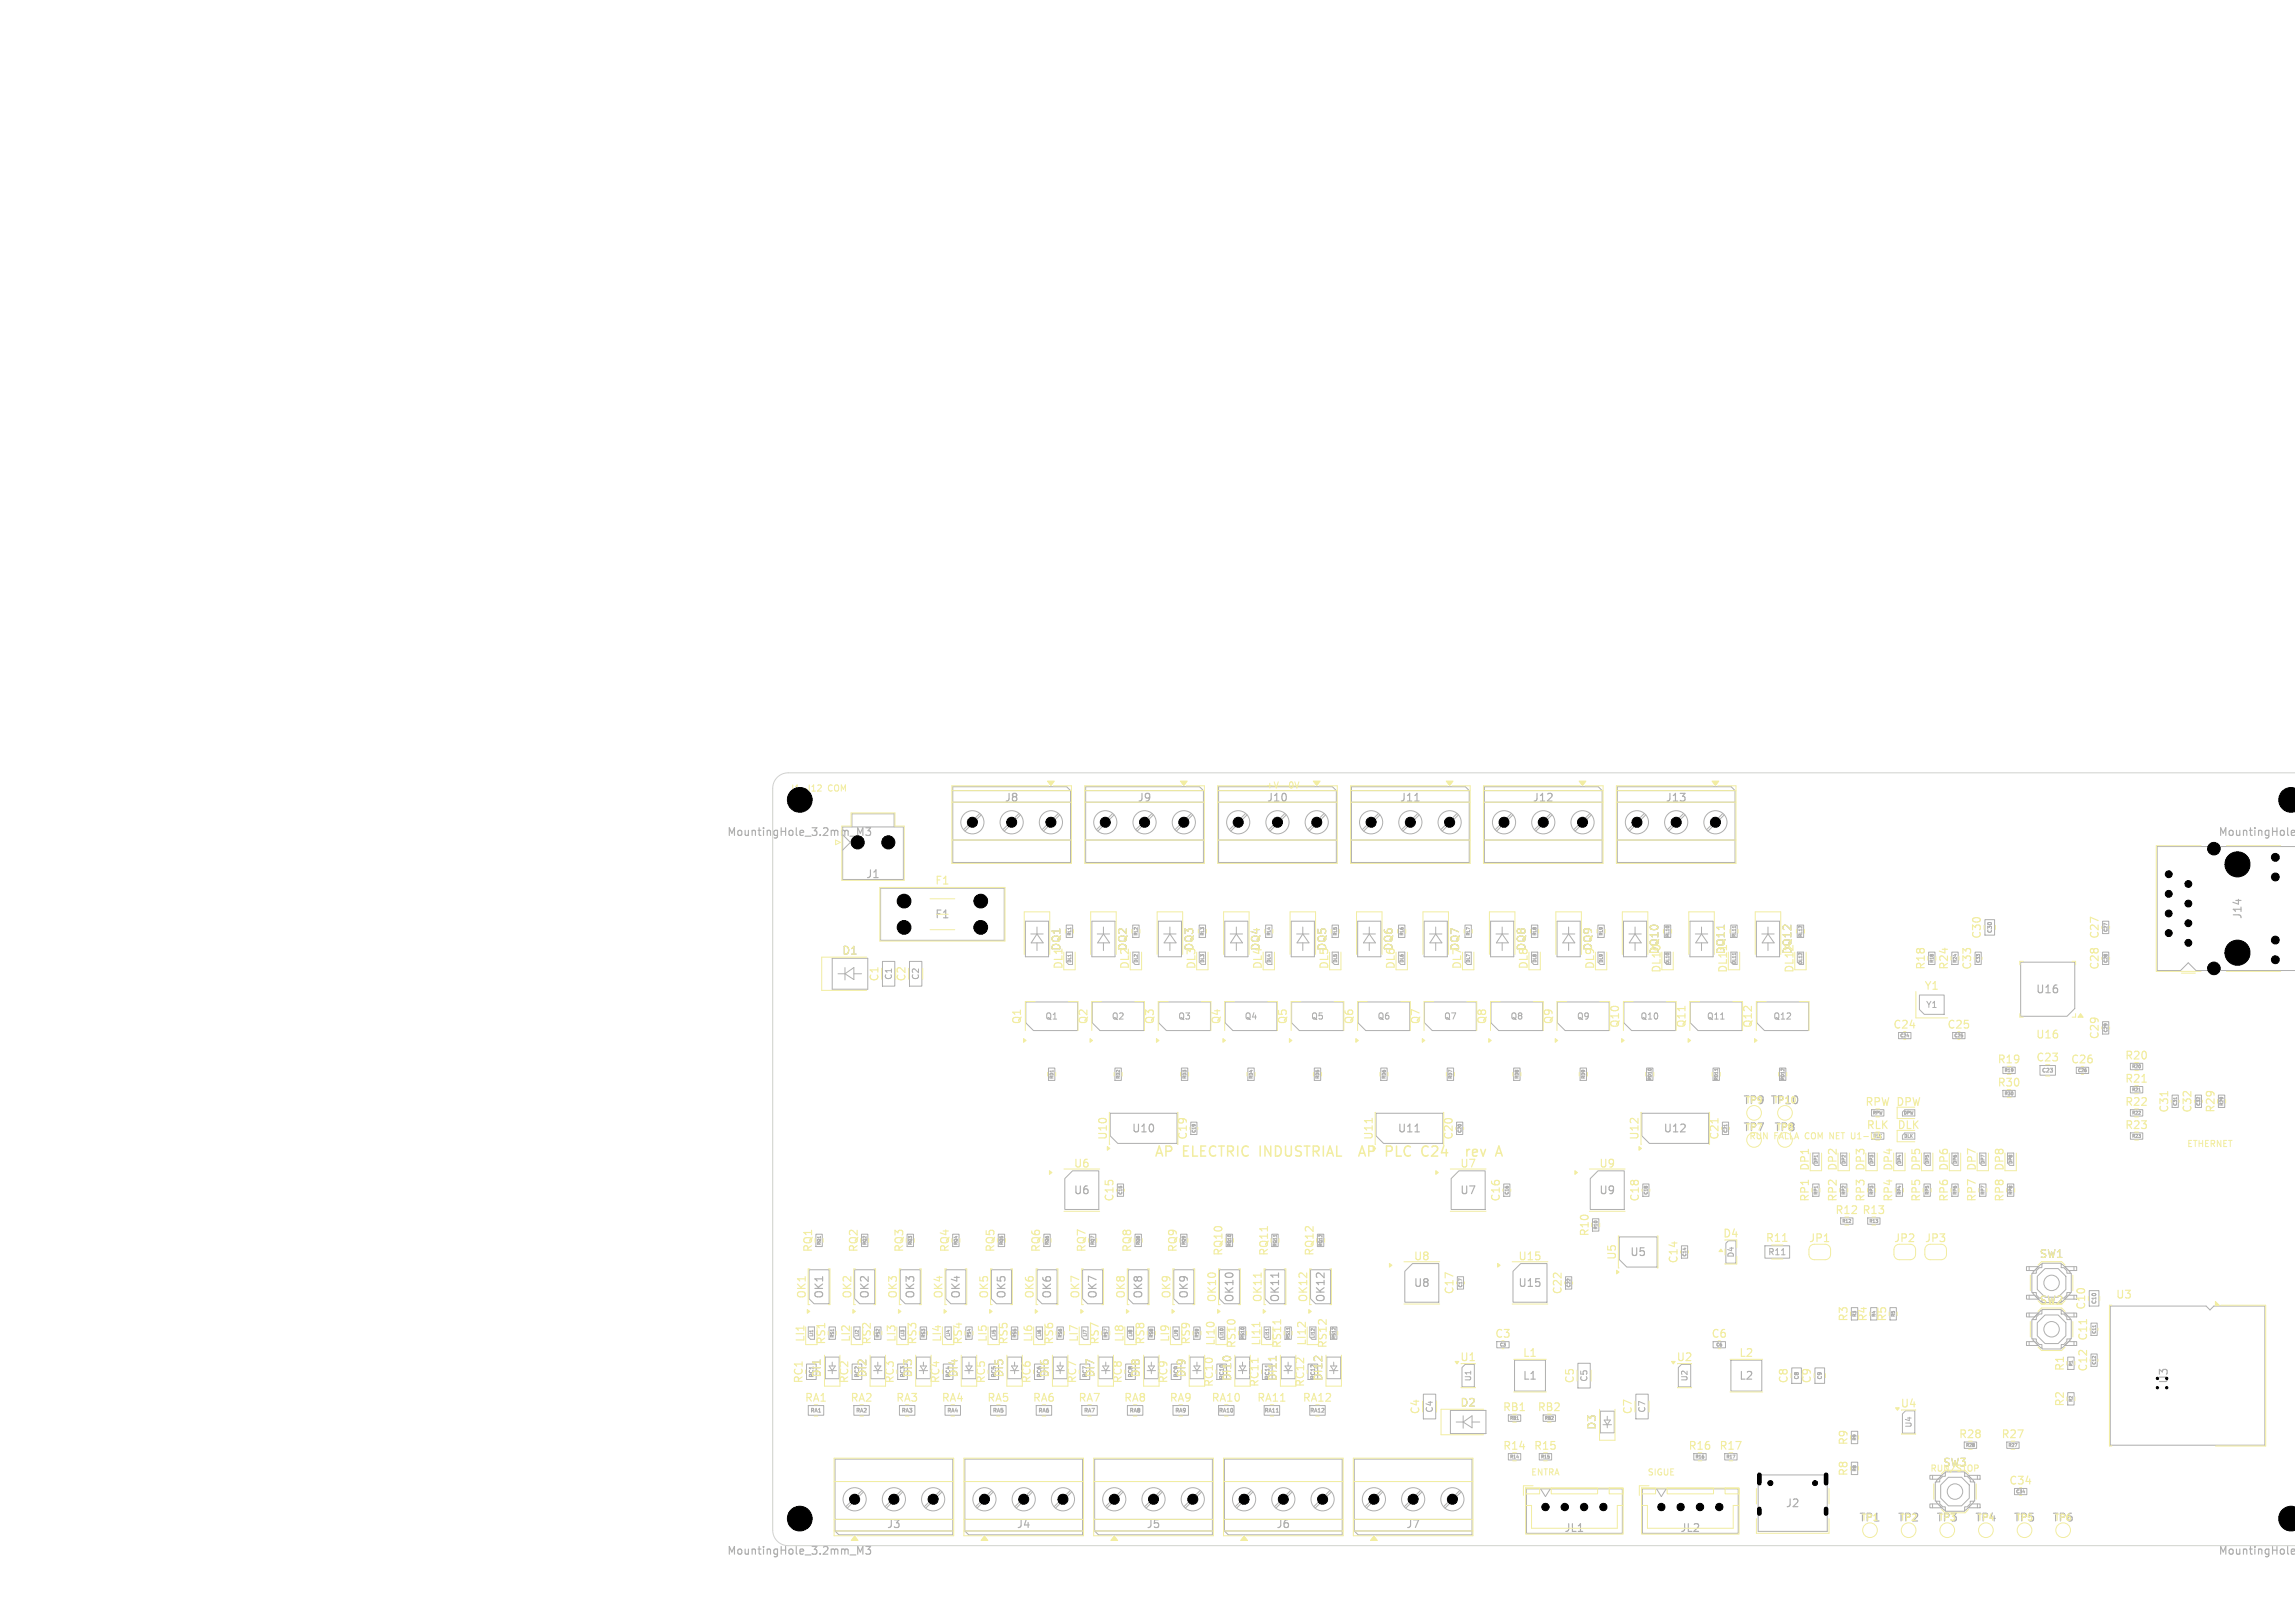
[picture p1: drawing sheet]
<svg xmlns="http://www.w3.org/2000/svg" width="297mm" height="210mm" viewBox="0 0 297 210" stroke-linecap="round" stroke-linejoin="round" font-family="sans-serif">
<defs><g id="words">
<g font-size="1.8" fill="#f2eda1">
<text x="149.3" y="149.9">AP</text>
<text x="153" y="149.9">ELECTRIC</text>
<text x="163.3" y="149.9">INDUSTRIAL</text>
<text x="176.9" y="149.9">AP</text>
<text x="180.6" y="149.9">PLC</text>
<text x="185.5" y="149.9">C24</text>
<text x="192" y="149.9">rev</text>
</g>
<g font-size="1.4" fill="#afafaf">
<text x="129.9" y="103.9">J8</text>
<text x="147.1" y="103.9">J9</text>
<text x="163.9" y="103.9">J10</text>
<text x="181.1" y="103.9">J11</text>
<text x="198.3" y="103.9">J12</text>
<text x="215.5" y="103.9">J13</text>
<text x="112" y="113.8">J1</text>
<text x="287" y="108.4">MountingHole_3.2</text>
<text x="290.3" y="119" transform="rotate(-90 290.3 119)">J14</text>
<text x="263.4" y="128.7">U16</text>
<text x="225.5" y="143.1">TP9 TP10</text>
<text x="146.4" y="146.7">U10</text>
<text x="180.8" y="146.7">U11</text>
<text x="215.2" y="146.7">U12</text>
<text x="138.9" y="154.7">U6</text>
<text x="188.9" y="154.7">U7</text>
<text x="206.9" y="154.7">U9</text>
<text x="182.9" y="166.7">U8</text>
<text x="196.4" y="166.7">U15</text>
<text x="210.9" y="162.7">U5</text>
<text x="106.7" y="168.1" transform="rotate(-90 106.7 168.1)">OK1</text>
<text x="112.6" y="168.1" transform="rotate(-90 112.6 168.1)">OK2</text>
<text x="118.5" y="168.1" transform="rotate(-90 118.5 168.1)">OK3</text>
<text x="124.4" y="168.1" transform="rotate(-90 124.4 168.1)">OK4</text>
<text x="130.3" y="168.1" transform="rotate(-90 130.3 168.1)">OK5</text>
<text x="136.2" y="168.1" transform="rotate(-90 136.2 168.1)">OK6</text>
<text x="142.1" y="168.1" transform="rotate(-90 142.1 168.1)">OK7</text>
<text x="148" y="168.1" transform="rotate(-90 148 168.1)">OK8</text>
<text x="153.9" y="168.1" transform="rotate(-90 153.9 168.1)">OK9</text>
<text x="159.8" y="168.6" transform="rotate(-90 159.8 168.6)">OK10</text>
<text x="165.7" y="168.6" transform="rotate(-90 165.7 168.6)">OK11</text>
<text x="171.6" y="168.6" transform="rotate(-90 171.6 168.6)">OK12</text>
<text x="197" y="178.7">L1</text>
<text x="225" y="178.7">L2</text>
<text x="114.7" y="197.9">J3</text>
<text x="131.5" y="197.9">J4</text>
<text x="148.3" y="197.9">J5</text>
<text x="165.1" y="197.9">J6</text>
<text x="181.9" y="197.9">J7</text>
<text x="231" y="195.2">J2</text>
<text x="94" y="201.4">MountingHole_3.2mm_M3</text>
<text x="202.4" y="198.4">JL1</text>
<text x="217.4" y="198.4">JL2</text>
<text x="287" y="201.4">MountingHole_3.2</text>
</g>
<g font-size="1.4" fill="#f2eda1">
<text x="94" y="108.4">MountingHole_3.2mm_M3</text>
<text x="120.9" y="119">F1</text>
<text x="120.9" y="114.7">F1</text>
<text x="108.9" y="123.7">D1</text>
<text x="137.4" y="123.1" transform="rotate(-90 137.4 123.1)">DQ1</text>
<text x="137.7" y="125.5" transform="rotate(-90 137.7 125.5)">DL1DQ1</text>
<text x="146" y="123.1" transform="rotate(-90 146 123.1)">DQ2</text>
<text x="146.3" y="125.5" transform="rotate(-90 146.3 125.5)">DL2DQ2</text>
<text x="154.6" y="123.1" transform="rotate(-90 154.6 123.1)">DQ3</text>
<text x="154.9" y="125.5" transform="rotate(-90 154.9 125.5)">DL3DQ3</text>
<text x="163.2" y="123.1" transform="rotate(-90 163.2 123.1)">DQ4</text>
<text x="163.5" y="125.5" transform="rotate(-90 163.5 125.5)">DL4DQ4</text>
<text x="171.8" y="123.1" transform="rotate(-90 171.8 123.1)">DQ5</text>
<text x="172.1" y="125.5" transform="rotate(-90 172.1 125.5)">DL5DQ5</text>
<text x="180.4" y="123.1" transform="rotate(-90 180.4 123.1)">DQ6</text>
<text x="180.7" y="125.5" transform="rotate(-90 180.7 125.5)">DL6DQ6</text>
<text x="189" y="123.1" transform="rotate(-90 189 123.1)">DQ7</text>
<text x="189.3" y="125.5" transform="rotate(-90 189.3 125.5)">DL7DQ7</text>
<text x="197.6" y="123.1" transform="rotate(-90 197.6 123.1)">DQ8</text>
<text x="197.9" y="125.5" transform="rotate(-90 197.9 125.5)">DL8DQ8</text>
<text x="206.2" y="123.1" transform="rotate(-90 206.2 123.1)">DQ9</text>
<text x="206.5" y="125.5" transform="rotate(-90 206.5 125.5)">DL9DQ9</text>
<text x="214.8" y="123.6" transform="rotate(-90 214.8 123.6)">DQ10</text>
<text x="215.1" y="126" transform="rotate(-90 215.1 126)">DL10</text>
<text x="223.4" y="123.6" transform="rotate(-90 223.4 123.6)">DQ11</text>
<text x="223.7" y="126" transform="rotate(-90 223.7 126)">DL11</text>
<text x="232" y="123.6" transform="rotate(-90 232 123.6)">DQ12</text>
<text x="232.3" y="126" transform="rotate(-90 232.3 126)">DL12</text>
<text x="249.3" y="125.6" transform="rotate(-90 249.3 125.6)">R18</text>
<text x="252.3" y="125.6" transform="rotate(-90 252.3 125.6)">R24</text>
<text x="255.3" y="125.6" transform="rotate(-90 255.3 125.6)">C33</text>
<text x="256.5" y="121.6" transform="rotate(-90 256.5 121.6)">C30</text>
<text x="271.8" y="125.6" transform="rotate(-90 271.8 125.6)">C28</text>
<text x="271.8" y="121.6" transform="rotate(-90 271.8 121.6)">C27</text>
<text x="113.9" y="127.1" transform="rotate(-90 113.9 127.1)">C1</text>
<text x="117.4" y="127.1" transform="rotate(-90 117.4 127.1)">C2</text>
<text x="249" y="128.3">Y1</text>
<text x="132.3" y="132.6" transform="rotate(-90 132.3 132.6)">Q1</text>
<text x="140.9" y="132.6" transform="rotate(-90 140.9 132.6)">Q2</text>
<text x="149.5" y="132.6" transform="rotate(-90 149.5 132.6)">Q3</text>
<text x="158.1" y="132.6" transform="rotate(-90 158.1 132.6)">Q4</text>
<text x="166.7" y="132.6" transform="rotate(-90 166.7 132.6)">Q5</text>
<text x="175.3" y="132.6" transform="rotate(-90 175.3 132.6)">Q6</text>
<text x="183.9" y="132.6" transform="rotate(-90 183.9 132.6)">Q7</text>
<text x="192.5" y="132.6" transform="rotate(-90 192.5 132.6)">Q8</text>
<text x="201.1" y="132.6" transform="rotate(-90 201.1 132.6)">Q9</text>
<text x="209.7" y="133.1" transform="rotate(-90 209.7 133.1)">Q10</text>
<text x="218.3" y="133.1" transform="rotate(-90 218.3 133.1)">Q11</text>
<text x="226.9" y="133.1" transform="rotate(-90 226.9 133.1)">Q12</text>
<text x="244.9" y="133.3">C24</text>
<text x="251.9" y="133.3">C25</text>
<text x="258.4" y="137.8">R19</text>
<text x="263.4" y="134.6">U16</text>
<text x="263.4" y="137.5">C23</text>
<text x="267.9" y="137.8">C26</text>
<text x="271.8" y="134.6" transform="rotate(-90 271.8 134.6)">C29</text>
<text x="274.9" y="137.3">R20</text>
<text x="241.3" y="143.3">RPW DPW</text>
<text x="258.4" y="140.8">R30</text>
<text x="274.9" y="140.3">R21</text>
<text x="274.9" y="143.3">R22</text>
<text x="143.4" y="147.6" transform="rotate(-90 143.4 147.6)">U10</text>
<text x="153.8" y="147.6" transform="rotate(-90 153.8 147.6)">C19</text>
<text x="177.8" y="147.6" transform="rotate(-90 177.8 147.6)">U11</text>
<text x="188.2" y="147.6" transform="rotate(-90 188.2 147.6)">C20</text>
<text x="212.2" y="147.6" transform="rotate(-90 212.2 147.6)">U12</text>
<text x="222.6" y="147.6" transform="rotate(-90 222.6 147.6)">C21</text>
<text x="225.5" y="146.6">TP7</text>
<text x="229.5" y="146.6">TP8</text>
<text x="241.5" y="146.3">RLK</text>
<text x="245.5" y="146.3">DLK</text>
<text x="274.9" y="146.3">R23</text>
<text x="280.8" y="144.1" transform="rotate(-90 280.8 144.1)">C31</text>
<text x="283.8" y="144.1" transform="rotate(-90 283.8 144.1)">C32</text>
<text x="286.8" y="144.1" transform="rotate(-90 286.8 144.1)">R29</text>
<text x="138.9" y="151.3">U6</text>
<text x="144.3" y="155.6" transform="rotate(-90 144.3 155.6)">C15</text>
<text x="188.9" y="151.3">U7</text>
<text x="194.3" y="155.6" transform="rotate(-90 194.3 155.6)">C16</text>
<text x="206.9" y="151.3">U9</text>
<text x="212.3" y="155.6" transform="rotate(-90 212.3 155.6)">C18</text>
<text x="234.3" y="155.6" transform="rotate(-90 234.3 155.6)">RP1</text>
<text x="234.3" y="151.6" transform="rotate(-90 234.3 151.6)">DP1</text>
<text x="237.9" y="155.6" transform="rotate(-90 237.9 155.6)">RP2</text>
<text x="237.9" y="151.6" transform="rotate(-90 237.9 151.6)">DP2</text>
<text x="241.5" y="155.6" transform="rotate(-90 241.5 155.6)">RP3</text>
<text x="241.5" y="151.6" transform="rotate(-90 241.5 151.6)">DP3</text>
<text x="245.1" y="155.6" transform="rotate(-90 245.1 155.6)">RP4</text>
<text x="245.1" y="151.6" transform="rotate(-90 245.1 151.6)">DP4</text>
<text x="248.7" y="155.6" transform="rotate(-90 248.7 155.6)">RP5</text>
<text x="248.7" y="151.6" transform="rotate(-90 248.7 151.6)">DP5</text>
<text x="252.3" y="155.6" transform="rotate(-90 252.3 155.6)">RP6</text>
<text x="252.3" y="151.6" transform="rotate(-90 252.3 151.6)">DP6</text>
<text x="255.9" y="155.6" transform="rotate(-90 255.9 155.6)">RP7</text>
<text x="255.9" y="151.6" transform="rotate(-90 255.9 151.6)">DP7</text>
<text x="259.5" y="155.6" transform="rotate(-90 259.5 155.6)">RP8</text>
<text x="259.5" y="151.6" transform="rotate(-90 259.5 151.6)">DP8</text>
<text x="205.8" y="160.1" transform="rotate(-90 205.8 160.1)">R10</text>
<text x="222.9" y="160.3">D4</text>
<text x="228.4" y="160.9">R11</text>
<text x="234" y="160.9">JP1</text>
<text x="237.4" y="157.3">R12 R13</text>
<text x="245" y="160.9">JP2</text>
<text x="249" y="160.9">JP3</text>
<text x="105.3" y="162.1" transform="rotate(-90 105.3 162.1)">RQ1</text>
<text x="111.2" y="162.1" transform="rotate(-90 111.2 162.1)">RQ2</text>
<text x="117.1" y="162.1" transform="rotate(-90 117.1 162.1)">RQ3</text>
<text x="123" y="162.1" transform="rotate(-90 123 162.1)">RQ4</text>
<text x="128.9" y="162.1" transform="rotate(-90 128.9 162.1)">RQ5</text>
<text x="134.8" y="162.1" transform="rotate(-90 134.8 162.1)">RQ6</text>
<text x="140.7" y="162.1" transform="rotate(-90 140.7 162.1)">RQ7</text>
<text x="146.6" y="162.1" transform="rotate(-90 146.6 162.1)">RQ8</text>
<text x="152.5" y="162.1" transform="rotate(-90 152.5 162.1)">RQ9</text>
<text x="158.4" y="162.6" transform="rotate(-90 158.4 162.6)">RQ10</text>
<text x="164.3" y="162.6" transform="rotate(-90 164.3 162.6)">RQ11</text>
<text x="170.2" y="162.6" transform="rotate(-90 170.2 162.6)">RQ12</text>
<text x="182.9" y="163.3">U8</text>
<text x="188.3" y="167.6" transform="rotate(-90 188.3 167.6)">C17</text>
<text x="196.4" y="163.3">U15</text>
<text x="202.3" y="167.6" transform="rotate(-90 202.3 167.6)">C22</text>
<text x="209.3" y="163.1" transform="rotate(-90 209.3 163.1)">U5</text>
<text x="217.3" y="163.6" transform="rotate(-90 217.3 163.6)">C14</text>
<text x="263.9" y="163">SW1</text>
<text x="104.3" y="173.7" transform="rotate(-90 104.3 173.7)">LI1</text>
<text x="104.5" y="168.1" transform="rotate(-90 104.5 168.1)">OK1</text>
<text x="110.2" y="173.7" transform="rotate(-90 110.2 173.7)">LI2</text>
<text x="110.4" y="168.1" transform="rotate(-90 110.4 168.1)">OK2</text>
<text x="116.1" y="173.7" transform="rotate(-90 116.1 173.7)">LI3</text>
<text x="116.3" y="168.1" transform="rotate(-90 116.3 168.1)">OK3</text>
<text x="122" y="173.7" transform="rotate(-90 122 173.7)">LI4</text>
<text x="122.2" y="168.1" transform="rotate(-90 122.2 168.1)">OK4</text>
<text x="127.9" y="173.7" transform="rotate(-90 127.9 173.7)">LI5</text>
<text x="128.1" y="168.1" transform="rotate(-90 128.1 168.1)">OK5</text>
<text x="133.8" y="173.7" transform="rotate(-90 133.8 173.7)">LI6</text>
<text x="134" y="168.1" transform="rotate(-90 134 168.1)">OK6</text>
<text x="139.7" y="173.7" transform="rotate(-90 139.7 173.7)">LI7</text>
<text x="139.9" y="168.1" transform="rotate(-90 139.9 168.1)">OK7</text>
<text x="145.6" y="173.7" transform="rotate(-90 145.6 173.7)">LI8</text>
<text x="145.8" y="168.1" transform="rotate(-90 145.8 168.1)">OK8</text>
<text x="151.5" y="173.7" transform="rotate(-90 151.5 173.7)">LI9</text>
<text x="151.7" y="168.1" transform="rotate(-90 151.7 168.1)">OK9</text>
<text x="157.6" y="168.6" transform="rotate(-90 157.6 168.6)">OK10</text>
<text x="163.5" y="168.6" transform="rotate(-90 163.5 168.6)">OK11</text>
<text x="169.4" y="168.6" transform="rotate(-90 169.4 168.6)">OK12</text>
<text x="193.4" y="173.3">C3</text>
<text x="221.4" y="173.3">C6</text>
<text x="239.3" y="171.1" transform="rotate(-90 239.3 171.1)">R3</text>
<text x="241.8" y="171.1" transform="rotate(-90 241.8 171.1)">R4</text>
<text x="244.3" y="171.1" transform="rotate(-90 244.3 171.1)">R5</text>
<text x="263.9" y="169">SW2</text>
<text x="270" y="169.6" transform="rotate(-90 270 169.6)">C10</text>
<text x="270.3" y="173.6" transform="rotate(-90 270.3 173.6)">C11</text>
<text x="273.7" y="168.2">U3</text>
<text x="104.1" y="179.1" transform="rotate(-90 104.1 179.1)">RC1</text>
<text x="106.4" y="178.3" transform="rotate(-90 106.4 178.3)">DI1</text>
<text x="107" y="174.1" transform="rotate(-90 107 174.1)">RS1</text>
<text x="110" y="179.1" transform="rotate(-90 110 179.1)">RC2</text>
<text x="112.3" y="178.3" transform="rotate(-90 112.3 178.3)">DI2</text>
<text x="112.9" y="174.1" transform="rotate(-90 112.9 174.1)">RS2</text>
<text x="115.9" y="179.1" transform="rotate(-90 115.9 179.1)">RC3</text>
<text x="118.2" y="178.3" transform="rotate(-90 118.2 178.3)">DI3</text>
<text x="118.8" y="174.1" transform="rotate(-90 118.8 174.1)">RS3</text>
<text x="121.8" y="179.1" transform="rotate(-90 121.8 179.1)">RC4</text>
<text x="124.1" y="178.3" transform="rotate(-90 124.1 178.3)">DI4</text>
<text x="124.7" y="174.1" transform="rotate(-90 124.7 174.1)">RS4</text>
<text x="127.7" y="179.1" transform="rotate(-90 127.7 179.1)">RC5</text>
<text x="130" y="178.3" transform="rotate(-90 130 178.3)">DI5</text>
<text x="130.6" y="174.1" transform="rotate(-90 130.6 174.1)">RS5</text>
<text x="133.6" y="179.1" transform="rotate(-90 133.6 179.1)">RC6</text>
<text x="135.9" y="178.3" transform="rotate(-90 135.9 178.3)">DI6</text>
<text x="136.5" y="174.1" transform="rotate(-90 136.5 174.1)">RS6</text>
<text x="139.5" y="179.1" transform="rotate(-90 139.5 179.1)">RC7</text>
<text x="141.8" y="178.3" transform="rotate(-90 141.8 178.3)">DI7</text>
<text x="142.4" y="174.1" transform="rotate(-90 142.4 174.1)">RS7</text>
<text x="145.4" y="179.1" transform="rotate(-90 145.4 179.1)">RC8</text>
<text x="147.7" y="178.3" transform="rotate(-90 147.7 178.3)">DI8</text>
<text x="148.3" y="174.1" transform="rotate(-90 148.3 174.1)">RS8</text>
<text x="151.3" y="179.1" transform="rotate(-90 151.3 179.1)">RC9</text>
<text x="153.6" y="178.3" transform="rotate(-90 153.6 178.3)">DI9</text>
<text x="154.2" y="174.1" transform="rotate(-90 154.2 174.1)">RS9</text>
<text x="157.2" y="179.6" transform="rotate(-90 157.2 179.6)">RC10</text>
<text x="157.4" y="174.2" transform="rotate(-90 157.4 174.2)">LI10</text>
<text x="159.5" y="178.8" transform="rotate(-90 159.5 178.8)">DI10</text>
<text x="160.1" y="174.6" transform="rotate(-90 160.1 174.6)">RS10</text>
<text x="163.1" y="179.6" transform="rotate(-90 163.1 179.6)">RC11</text>
<text x="163.3" y="174.2" transform="rotate(-90 163.3 174.2)">LI11</text>
<text x="165.4" y="178.8" transform="rotate(-90 165.4 178.8)">DI11</text>
<text x="166" y="174.6" transform="rotate(-90 166 174.6)">RS11</text>
<text x="169" y="179.6" transform="rotate(-90 169 179.6)">RC12</text>
<text x="169.2" y="174.2" transform="rotate(-90 169.2 174.2)">LI12</text>
<text x="171.3" y="178.8" transform="rotate(-90 171.3 178.8)">DI12</text>
<text x="171.9" y="174.6" transform="rotate(-90 171.9 174.6)">RS12</text>
<text x="188.9" y="176.3">U1</text>
<text x="197" y="175.8">L1</text>
<text x="203.9" y="179.1" transform="rotate(-90 203.9 179.1)">C5</text>
<text x="216.9" y="176.3">U2</text>
<text x="225" y="175.8">L2</text>
<text x="231.5" y="179.1" transform="rotate(-90 231.5 179.1)">C8</text>
<text x="234.5" y="179.1" transform="rotate(-90 234.5 179.1)">C9</text>
<text x="267.3" y="177.5" transform="rotate(-90 267.3 177.5)">R1</text>
<text x="270.3" y="177.6" transform="rotate(-90 270.3 177.6)">C12</text>
<text x="104.1" y="181.6">RA1</text>
<text x="110" y="181.6">RA2</text>
<text x="115.9" y="181.6">RA3</text>
<text x="121.8" y="181.6">RA4</text>
<text x="127.7" y="181.6">RA5</text>
<text x="133.6" y="181.6">RA6</text>
<text x="139.5" y="181.6">RA7</text>
<text x="145.4" y="181.6">RA8</text>
<text x="151.3" y="181.6">RA9</text>
<text x="156.7" y="181.6">RA10</text>
<text x="162.6" y="181.6">RA11</text>
<text x="168.5" y="181.6">RA12</text>
<text x="183.9" y="183.1" transform="rotate(-90 183.9 183.1)">C4</text>
<text x="188.9" y="182.2">D2</text>
<text x="194.4" y="182.8">RB1</text>
<text x="198.9" y="182.8">RB2</text>
<text x="206.7" y="185.1" transform="rotate(-90 206.7 185.1)">D3</text>
<text x="211.4" y="183.1" transform="rotate(-90 211.4 183.1)">C7</text>
<text x="245.9" y="182.3">U4</text>
<text x="267.3" y="182.1" transform="rotate(-90 267.3 182.1)">R2</text>
<text x="194.4" y="187.8">R14</text>
<text x="198.4" y="187.8">R15</text>
<text x="218.4" y="187.8">R16</text>
<text x="222.4" y="187.8">R17</text>
<text x="239.3" y="191.1" transform="rotate(-90 239.3 191.1)">R8</text>
<text x="239.3" y="187.1" transform="rotate(-90 239.3 187.1)">R9</text>
<text x="251.4" y="190">SW3</text>
<text x="253.4" y="186.3">R28</text>
<text x="258.9" y="186.3">R27</text>
<text x="240.5" y="197.1">TP1</text>
<text x="245.5" y="197.1">TP2</text>
<text x="250.5" y="197.1">TP3</text>
<text x="255.5" y="197.1">TP4</text>
<text x="259.9" y="192.3">C34</text>
<text x="260.5" y="197.1">TP5</text>
<text x="265.5" y="197.1">TP6</text>
</g>
<text font-size="1.4" x="280.7" y="179.1" transform="rotate(-90 280.7 179.1)">U3</text>
<g font-size="1.1" fill="#f2eda1">
<text x="102.3" y="102.6">I1-I12</text>
<text x="107.1" y="102.6">COM</text>
<text x="163.7" y="102.2">+V</text>
<text x="167" y="102.2">0V</text>
<text x="115.6" y="126.9" transform="rotate(-90 115.6 126.9)">C1</text>
<text x="119.1" y="126.9" transform="rotate(-90 119.1 126.9)">C2</text>
<text x="225.8" y="143">TP9</text>
<text x="229.4" y="143">TP10</text>
<text x="226.3" y="147.6">RUN</text>
<text x="229.6" y="147.6">FALLA COM NET U1-U4</text>
<text x="283" y="148.6">ETHERNET</text>
<text x="228.7" y="162.6">R11</text>
<text x="205.6" y="178.9" transform="rotate(-90 205.6 178.9)">C5</text>
<text x="185.6" y="182.9" transform="rotate(-90 185.6 182.9)">C4</text>
<text x="213.1" y="182.9" transform="rotate(-90 213.1 182.9)">C7</text>
<text x="198.1" y="191.1">ENTRA</text>
<text x="213.1" y="191.1">SIGUE</text>
<text x="249.7" y="190.6">RUN/STOP</text>
</g>
<g font-size="1.1" fill="#afafaf">
<text x="249.2" y="130.6">Y1</text>
<text x="135.2" y="132.1">Q1</text>
<text x="143.8" y="132.1">Q2</text>
<text x="152.4" y="132.1">Q3</text>
<text x="161" y="132.1">Q4</text>
<text x="169.6" y="132.1">Q5</text>
<text x="178.2" y="132.1">Q6</text>
<text x="186.8" y="132.1">Q7</text>
<text x="195.4" y="132.1">Q8</text>
<text x="204" y="132.1">Q9</text>
<text x="212.2" y="132.1">Q10</text>
<text x="220.8" y="132.1">Q11</text>
<text x="229.4" y="132.1">Q12</text>
</g>
<g font-size="1" fill="#afafaf">
<text x="224.5" y="162.8" transform="rotate(-90 224.5 162.8)">D4</text>
<text x="190.5" y="178.8" transform="rotate(-90 190.5 178.8)">U1</text>
<text x="218.5" y="178.8" transform="rotate(-90 218.5 178.8)">U2</text>
<text x="247.5" y="184.8" transform="rotate(-90 247.5 184.8)">U4</text>
</g>
<g font-size=".7" fill="#afafaf">
<text x="257.9" y="120.8" transform="rotate(-90 257.9 120.8)">C30</text>
<text x="264.2" y="138.9">C23</text>
<text x="271.4" y="168.8" transform="rotate(-90 271.4 168.8)">C10</text>
<text x="232.9" y="178.6" transform="rotate(-90 232.9 178.6)">C8</text>
<text x="235.9" y="178.6" transform="rotate(-90 235.9 178.6)">C9</text>
<text x="104.8" y="182.9">RA1</text>
<text x="110.7" y="182.9">RA2</text>
<text x="116.6" y="182.9">RA3</text>
<text x="122.5" y="182.9">RA4</text>
<text x="128.4" y="182.9">RA5</text>
<text x="134.3" y="182.9">RA6</text>
<text x="140.2" y="182.9">RA7</text>
<text x="146.1" y="182.9">RA8</text>
<text x="152" y="182.9">RA9</text>
<text x="157.7" y="182.9">RA10</text>
<text x="163.6" y="182.9">RA11</text>
<text x="169.5" y="182.9">RA12</text>
</g>
<g font-size=".7" fill="#f2eda1">
<text x="105.4" y="178.3" transform="rotate(-90 105.4 178.3)">RC1</text>
<text x="111.3" y="178.3" transform="rotate(-90 111.3 178.3)">RC2</text>
<text x="117.2" y="178.3" transform="rotate(-90 117.2 178.3)">RC3</text>
<text x="123.1" y="178.3" transform="rotate(-90 123.1 178.3)">RC4</text>
<text x="129" y="178.3" transform="rotate(-90 129 178.3)">RC5</text>
<text x="134.9" y="178.3" transform="rotate(-90 134.9 178.3)">RC6</text>
<text x="140.8" y="178.3" transform="rotate(-90 140.8 178.3)">RC7</text>
<text x="146.7" y="178.3" transform="rotate(-90 146.7 178.3)">RC8</text>
<text x="152.6" y="178.3" transform="rotate(-90 152.6 178.3)">RC9</text>
<text x="158.5" y="178.5" transform="rotate(-90 158.5 178.5)">RC10</text>
<text x="164.4" y="178.5" transform="rotate(-90 164.4 178.5)">RC11</text>
<text x="170.3" y="178.5" transform="rotate(-90 170.3 178.5)">RC12</text>
</g>
<g font-size=".6" fill="#afafaf">
<text x="138.7" y="124.6" transform="rotate(-90 138.7 124.6)">DL1</text>
<text x="138.7" y="121.1" transform="rotate(-90 138.7 121.1)">RL1</text>
<text x="147.3" y="124.6" transform="rotate(-90 147.3 124.6)">DL2</text>
<text x="147.3" y="121.1" transform="rotate(-90 147.3 121.1)">RL2</text>
<text x="155.9" y="124.6" transform="rotate(-90 155.9 124.6)">DL3</text>
<text x="155.9" y="121.1" transform="rotate(-90 155.9 121.1)">RL3</text>
<text x="164.5" y="124.6" transform="rotate(-90 164.5 124.6)">DL4</text>
<text x="164.5" y="121.1" transform="rotate(-90 164.5 121.1)">RL4</text>
<text x="173.1" y="124.6" transform="rotate(-90 173.1 124.6)">DL5</text>
<text x="173.1" y="121.1" transform="rotate(-90 173.1 121.1)">RL5</text>
<text x="181.7" y="124.6" transform="rotate(-90 181.7 124.6)">DL6</text>
<text x="181.7" y="121.1" transform="rotate(-90 181.7 121.1)">RL6</text>
<text x="190.3" y="124.6" transform="rotate(-90 190.3 124.6)">DL7</text>
<text x="190.3" y="121.1" transform="rotate(-90 190.3 121.1)">RL7</text>
<text x="198.9" y="124.6" transform="rotate(-90 198.9 124.6)">DL8</text>
<text x="198.9" y="121.1" transform="rotate(-90 198.9 121.1)">RL8</text>
<text x="207.5" y="124.6" transform="rotate(-90 207.5 124.6)">DL9</text>
<text x="207.5" y="121.1" transform="rotate(-90 207.5 121.1)">RL9</text>
<text x="216.1" y="124.8" transform="rotate(-90 216.1 124.8)">DL10</text>
<text x="216.1" y="121.3" transform="rotate(-90 216.1 121.3)">RL10</text>
<text x="224.7" y="124.8" transform="rotate(-90 224.7 124.8)">DL11</text>
<text x="224.7" y="121.3" transform="rotate(-90 224.7 121.3)">RL11</text>
<text x="233.3" y="124.8" transform="rotate(-90 233.3 124.8)">DL12</text>
<text x="233.3" y="121.3" transform="rotate(-90 233.3 121.3)">RL12</text>
<text x="250.3" y="124.6" transform="rotate(-90 250.3 124.6)">R18</text>
<text x="253.3" y="124.6" transform="rotate(-90 253.3 124.6)">R24</text>
<text x="256.3" y="124.6" transform="rotate(-90 256.3 124.6)">C33</text>
<text x="272.8" y="124.6" transform="rotate(-90 272.8 124.6)">C28</text>
<text x="272.8" y="120.6" transform="rotate(-90 272.8 120.6)">C27</text>
<text x="245.9" y="134.3">C24</text>
<text x="252.9" y="134.3">C25</text>
<text x="272.8" y="133.6" transform="rotate(-90 272.8 133.6)">C29</text>
<text x="136.4" y="139.6" transform="rotate(-90 136.4 139.6)">RD1</text>
<text x="145" y="139.6" transform="rotate(-90 145 139.6)">RD2</text>
<text x="153.6" y="139.6" transform="rotate(-90 153.6 139.6)">RD3</text>
<text x="162.2" y="139.6" transform="rotate(-90 162.2 139.6)">RD4</text>
<text x="170.8" y="139.6" transform="rotate(-90 170.8 139.6)">RD5</text>
<text x="179.4" y="139.6" transform="rotate(-90 179.4 139.6)">RD6</text>
<text x="188" y="139.6" transform="rotate(-90 188 139.6)">RD7</text>
<text x="196.6" y="139.6" transform="rotate(-90 196.6 139.6)">RD8</text>
<text x="205.2" y="139.6" transform="rotate(-90 205.2 139.6)">RD9</text>
<text x="213.8" y="139.8" transform="rotate(-90 213.8 139.8)">RD10</text>
<text x="222.4" y="139.8" transform="rotate(-90 222.4 139.8)">RD11</text>
<text x="231" y="139.8" transform="rotate(-90 231 139.8)">RD12</text>
<text x="259.4" y="138.8">R19</text>
<text x="259.4" y="141.8">R30</text>
<text x="268.9" y="138.8">C26</text>
<text x="275.9" y="141.3">R21</text>
<text x="275.9" y="138.3">R20</text>
<text x="281.8" y="143.1" transform="rotate(-90 281.8 143.1)">C31</text>
<text x="284.8" y="143.1" transform="rotate(-90 284.8 143.1)">C32</text>
<text x="287.8" y="143.1" transform="rotate(-90 287.8 143.1)">R29</text>
<text x="154.8" y="146.6" transform="rotate(-90 154.8 146.6)">C19</text>
<text x="189.2" y="146.6" transform="rotate(-90 189.2 146.6)">C20</text>
<text x="223.6" y="146.6" transform="rotate(-90 223.6 146.6)">C21</text>
<text x="242.3" y="144.3">RPW</text>
<text x="246.3" y="144.3">DPW</text>
<text x="246.4" y="147.3">DLK</text>
<text x="275.9" y="147.3">R23</text>
<text x="275.9" y="144.3">R22</text>
<text x="145.3" y="154.6" transform="rotate(-90 145.3 154.6)">C15</text>
<text x="195.3" y="154.6" transform="rotate(-90 195.3 154.6)">C16</text>
<text x="213.3" y="154.6" transform="rotate(-90 213.3 154.6)">C18</text>
<text x="235.3" y="154.6" transform="rotate(-90 235.3 154.6)">RP1</text>
<text x="235.3" y="150.6" transform="rotate(-90 235.3 150.6)">DP1</text>
<text x="238.9" y="154.6" transform="rotate(-90 238.9 154.6)">RP2</text>
<text x="238.9" y="150.6" transform="rotate(-90 238.9 150.6)">DP2</text>
<text x="242.5" y="154.6" transform="rotate(-90 242.5 154.6)">RP3</text>
<text x="242.5" y="150.6" transform="rotate(-90 242.5 150.6)">DP3</text>
<text x="246.1" y="154.6" transform="rotate(-90 246.1 154.6)">RP4</text>
<text x="246.1" y="150.6" transform="rotate(-90 246.1 150.6)">DP4</text>
<text x="249.7" y="154.6" transform="rotate(-90 249.7 154.6)">RP5</text>
<text x="249.7" y="150.6" transform="rotate(-90 249.7 150.6)">DP5</text>
<text x="253.3" y="154.6" transform="rotate(-90 253.3 154.6)">RP6</text>
<text x="253.3" y="150.6" transform="rotate(-90 253.3 150.6)">DP6</text>
<text x="256.9" y="154.6" transform="rotate(-90 256.9 154.6)">RP7</text>
<text x="256.9" y="150.6" transform="rotate(-90 256.9 150.6)">DP7</text>
<text x="260.5" y="154.6" transform="rotate(-90 260.5 154.6)">RP8</text>
<text x="260.5" y="150.6" transform="rotate(-90 260.5 150.6)">DP8</text>
<text x="106.3" y="161.2" transform="rotate(-90 106.3 161.2)">RQ1</text>
<text x="112.2" y="161.2" transform="rotate(-90 112.2 161.2)">RQ2</text>
<text x="118.1" y="161.2" transform="rotate(-90 118.1 161.2)">RQ3</text>
<text x="124" y="161.2" transform="rotate(-90 124 161.2)">RQ4</text>
<text x="129.9" y="161.2" transform="rotate(-90 129.9 161.2)">RQ5</text>
<text x="135.8" y="161.2" transform="rotate(-90 135.8 161.2)">RQ6</text>
<text x="141.7" y="161.2" transform="rotate(-90 141.7 161.2)">RQ7</text>
<text x="147.6" y="161.2" transform="rotate(-90 147.6 161.2)">RQ8</text>
<text x="153.5" y="161.2" transform="rotate(-90 153.5 161.2)">RQ9</text>
<text x="159.4" y="161.3" transform="rotate(-90 159.4 161.3)">RQ10</text>
<text x="165.3" y="161.3" transform="rotate(-90 165.3 161.3)">RQ11</text>
<text x="171.2" y="161.3" transform="rotate(-90 171.2 161.3)">RQ12</text>
<text x="206.8" y="159.1" transform="rotate(-90 206.8 159.1)">R10</text>
<text x="238.4" y="158.3">R12</text>
<text x="241.9" y="158.3">R13</text>
<text x="189.3" y="166.6" transform="rotate(-90 189.3 166.6)">C17</text>
<text x="203.3" y="166.6" transform="rotate(-90 203.3 166.6)">C22</text>
<text x="218.3" y="162.6" transform="rotate(-90 218.3 162.6)">C14</text>
<text x="105.3" y="173" transform="rotate(-90 105.3 173)">LI1</text>
<text x="108" y="173.1" transform="rotate(-90 108 173.1)">RS1</text>
<text x="111.2" y="173" transform="rotate(-90 111.2 173)">LI2</text>
<text x="113.9" y="173.1" transform="rotate(-90 113.9 173.1)">RS2</text>
<text x="117.1" y="173" transform="rotate(-90 117.1 173)">LI3</text>
<text x="119.8" y="173.1" transform="rotate(-90 119.8 173.1)">RS3</text>
<text x="123" y="173" transform="rotate(-90 123 173)">LI4</text>
<text x="125.7" y="173.1" transform="rotate(-90 125.7 173.1)">RS4</text>
<text x="128.9" y="173" transform="rotate(-90 128.9 173)">LI5</text>
<text x="131.6" y="173.1" transform="rotate(-90 131.6 173.1)">RS5</text>
<text x="134.8" y="173" transform="rotate(-90 134.8 173)">LI6</text>
<text x="137.5" y="173.1" transform="rotate(-90 137.5 173.1)">RS6</text>
<text x="140.7" y="173" transform="rotate(-90 140.7 173)">LI7</text>
<text x="143.4" y="173.1" transform="rotate(-90 143.4 173.1)">RS7</text>
<text x="146.6" y="173" transform="rotate(-90 146.6 173)">LI8</text>
<text x="149.3" y="173.1" transform="rotate(-90 149.3 173.1)">RS8</text>
<text x="152.5" y="173" transform="rotate(-90 152.5 173)">LI9</text>
<text x="155.2" y="173.1" transform="rotate(-90 155.2 173.1)">RS9</text>
<text x="158.4" y="173.2" transform="rotate(-90 158.4 173.2)">LI10</text>
<text x="161.1" y="173.3" transform="rotate(-90 161.1 173.3)">RS10</text>
<text x="164.3" y="173.2" transform="rotate(-90 164.3 173.2)">LI11</text>
<text x="167" y="173.3" transform="rotate(-90 167 173.3)">RS11</text>
<text x="170.2" y="173.2" transform="rotate(-90 170.2 173.2)">LI12</text>
<text x="172.9" y="173.3" transform="rotate(-90 172.9 173.3)">RS12</text>
<text x="240.3" y="170.4" transform="rotate(-90 240.3 170.4)">R3</text>
<text x="242.8" y="170.4" transform="rotate(-90 242.8 170.4)">R4</text>
<text x="245.3" y="170.4" transform="rotate(-90 245.3 170.4)">R5</text>
<text x="271.3" y="172.6" transform="rotate(-90 271.3 172.6)">C11</text>
<text x="194.1" y="174.3">C3</text>
<text x="222.1" y="174.3">C6</text>
<text x="268.3" y="176.8" transform="rotate(-90 268.3 176.8)">R1</text>
<text x="271.3" y="176.6" transform="rotate(-90 271.3 176.6)">C12</text>
<text x="195.4" y="183.8">RB1</text>
<text x="199.9" y="183.8">RB2</text>
<text x="268.3" y="181.4" transform="rotate(-90 268.3 181.4)">R2</text>
<text x="195.4" y="188.8">R14</text>
<text x="199.4" y="188.8">R15</text>
<text x="219.4" y="188.8">R16</text>
<text x="223.4" y="188.8">R17</text>
<text x="240.3" y="190.4" transform="rotate(-90 240.3 190.4)">R8</text>
<text x="240.3" y="186.4" transform="rotate(-90 240.3 186.4)">R9</text>
<text x="254.4" y="187.3">R28</text>
<text x="259.9" y="187.3">R27</text>
<text x="260.9" y="193.3">C34</text>
</g>
<text font-size=".6" fill="#f2eda1" x="242.4" y="147.3">RLK</text>
</g></defs>
<g fill="none" stroke="#afafaf" stroke-width=".15">
<path d="M102.7 103v1M102.7 103.4h.6M103.3 103v1M103.7 104h.6M103.7 103.2l.3-.2v1M111 108.1v-1l.3 .7 .4-.7v1M112 107.1h.7l-.4 .4 .3 .1v.4l-.1 .1-.5-.1M183.1 103.7h.6M223.2 119.7v.6M295.7 103.4h.6M295.7 103v1M296.3 103v1"/>
<path d="M297.1 103.6l-.4 .4h.4M297.1 103l-.4 .1M183.1 146.5h.6M165.2 175.5v.6M165.5 164.7v.6M102.7 196v1M102.7 196.4h.6M103.3 196v1M103.7 196h.6l-.3 .3 .3 .1v.5l-.2 .1-.4-.1M204.2 198.2h.6M295.7 196.4h.6M295.7 196v1"/>
<path d="M296.3 196v1M297 195.9l-.3 .7h.4M111 201.1v-1l.3 .7 .4-.7v1M112 200.1h.7l-.4 .4 .3 .1v.4l-.1 .1-.5-.1"/>
</g>
<g fill="none" stroke="#afafaf" stroke-width=".13">
<path d="M109 107h7.9v6.8h-7.9zM110.1 109l-1.1 1M110.2 107v-1.7h5.5v1.7M114 114.9h16v6.8h-16zM123.3 101.8h14.7l.5 .5v9.3h-15.2zM123.3 102.3h15.2M123.3 103.8h15.2M123.3 108.7h15.2M126.8 105.3l-2.1 2.1M127 105.4l-2.1 2.1M131.9 105.3l-2.1 2.1M132.1 105.4l-2.1 2.1"/>
<path d="M132.7 119.2h3v4.6h-3zM134.2 119.9v1M137 105.3l-2.1 2.1M137.1 105.4l-2.1 2.1M138 119.7h.8v1.6h-.8zM140.5 101.8h14.7l.5 .5v9.3h-15.2zM140.5 102.3h15.2M140.5 103.8h15.2M140.5 108.7h15.2M141.3 119.2h3v4.6h-3zM142.8 119.9v1M144 105.3l-2.1 2.1"/>
<path d="M144.2 105.4l-2.1 2.1M146.6 119.7h.8v1.6h-.8zM149.1 105.3l-2.1 2.1M149.3 105.4l-2.1 2.1M149.9 119.2h3v4.6h-3zM151.4 119.9v1M154.2 105.3l-2.1 2.1M154.3 105.4l-2.1 2.1M155.2 119.7h.8v1.6h-.8zM157.7 101.8h14.7l.5 .5v9.3h-15.2zM157.7 102.3h15.2M157.7 103.8h15.2"/>
<path d="M157.7 108.7h15.2M158.5 119.2h3v4.6h-3zM160 119.9v1M161.2 105.3l-2.1 2.1M161.4 105.4l-2.1 2.1M163.8 119.7h.8v1.6h-.8zM166.3 105.3l-2.1 2.1M166.5 105.4l-2.1 2.1M167.1 119.2h3v4.6h-3zM168.6 119.9v1M171.4 105.3l-2.1 2.1M171.5 105.4l-2.1 2.1"/>
<path d="M172.4 119.7h.8v1.6h-.8zM174.9 101.8h14.7l.5 .5v9.3h-15.2zM174.9 102.3h15.2M174.9 103.8h15.2M174.9 108.7h15.2M175.7 119.2h3v4.6h-3zM177.2 119.9v1M178.4 105.3l-2.1 2.1M178.6 105.4l-2.1 2.1M181 119.7h.8v1.6h-.8zM183.5 105.3l-2.1 2.1M183.7 105.4l-2.1 2.1"/>
<path d="M184.3 119.2h3v4.6h-3zM185.8 119.9v1M188.6 105.3l-2.1 2.1M188.7 105.4l-2.1 2.1M189.6 119.7h.8v1.6h-.8zM192.1 101.8h14.7l.5 .5v9.3h-15.2zM192.1 102.3h15.2M192.1 103.8h15.2M192.1 108.7h15.2M192.9 119.2h3v4.6h-3zM194.4 119.9v1M195.6 105.3l-2.1 2.1"/>
<path d="M195.8 105.4l-2.1 2.1M198.2 119.7h.8v1.6h-.8zM200.7 105.3l-2.1 2.1M200.9 105.4l-2.1 2.1M201.5 119.2h3v4.6h-3zM203 119.9v1M205.8 105.3l-2.1 2.1M205.9 105.4l-2.1 2.1M206.8 119.7h.8v1.6h-.8zM209.3 101.8h14.7l.5 .5v9.3h-15.2zM209.3 102.3h15.2M209.3 103.8h15.2"/>
<path d="M209.3 108.7h15.2M210.1 119.2h3v4.6h-3zM211.6 119.9v1M212.8 105.3l-2.1 2.1M213 105.4l-2.1 2.1M215.4 119.7h.8v1.6h-.8zM217.9 105.3l-2.1 2.1M218.1 105.4l-2.1 2.1M218.7 119.2h3v4.6h-3zM220.2 119.9v1M223 105.3l-2.1 2.1M223.1 105.4l-2.1 2.1"/>
<path d="M224 119.7h.8v1.6h-.8zM224.6 119.8v.3M227.3 119.2h3v4.6h-3zM228.8 119.9v1M232.6 119.7h.8v1.6h-.8zM256.9 119h1.2v2h-1.2zM272.1 119.2h.8v1.6h-.8zM297.1 109.5h-17.9v16.1h3l1-1 1 1h12.9M107.7 124h4.6v4h-4.6zM108.4 126h1M109.4 125.2v1.6M109.4 126l1.1-.8v1.6z"/>
<path d="M110.5 126h1M114.2 124.4h1.6v3.2h-1.6zM117.7 124.4h1.6v3.2h-1.6zM132.8 129.7h6.6v3.7h-5.7l-.9-1zM133.4 120.9h1.6M134.2 120.9l.8 1.1h-1.6zM134.2 122v1M135.7 138.2h.8v1.6h-.8zM138 123.2h.8v1.6h-.5l-.3-.3M141.3 129.7h6.7v3.7h-5.6l-1.1-1zM142 120.9h1.6M142.8 120.9l.8 1.1h-1.6z"/>
<path d="M142.8 122v1M144.3 138.2h.8v1.6h-.8zM146.6 123.2h.8v1.6h-.5l-.3-.3M149.9 129.7h6.7v3.7h-5.7l-1-1zM150.6 120.9h1.6M151.4 120.9l.8 1.1h-1.6zM151.4 122v1M152.9 138.2h.8v1.6h-.8zM155.2 123.2h.8v1.6h-.5l-.3-.3M158.6 129.7h6.6v3.7h-5.7l-.9-1zM159.2 120.9h1.6M160 120.9l.8 1.1h-1.6z"/>
<path d="M160 122v1M161.5 138.2h.8v1.6h-.8zM163.8 123.2h.8v1.6h-.5l-.3-.3M167.1 129.7h6.7v3.7h-5.6l-1.1-1zM167.8 120.9h1.6M168.6 120.9l.8 1.1h-1.6zM168.6 122v1M170.1 138.2h.8v1.6h-.8zM172.4 123.2h.8v1.6h-.5l-.3-.3M175.7 129.7h6.8v3.7h-5.7l-1.1-1zM176.4 120.9h1.6M177.2 120.9l.8 1.1h-1.6z"/>
<path d="M177.2 122v1M178.7 138.2h.8v1.6h-.8zM181 123.2h.8v1.6h-.5l-.3-.3M184.4 129.7h6.7v3.7h-5.8l-.9-1zM185 120.9h1.6M185.8 120.9l.8 1.1h-1.6zM185.8 122v1M187.3 138.2h.8v1.6h-.8zM189.6 123.2h.8v1.6h-.5l-.3-.3M193 129.7h6.6v3.7h-5.7l-.9-1zM193.6 120.9h1.6M194.4 120.9l.8 1.1h-1.6z"/>
<path d="M194.4 122v1M195.9 138.2h.8v1.6h-.8zM198.2 123.2h.8v1.6h-.5l-.3-.3M201.5 129.7h6.7v3.7h-5.7l-1-1zM202.2 120.9h1.6M203 120.9l.8 1.1h-1.6zM203 122v1M204.5 138.2h.8v1.6h-.8zM206.8 123.2h.8v1.6h-.5l-.3-.3M210.1 129.7h6.7v3.7h-5.7l-1-1zM210.8 120.9h1.6M211.6 120.9l.8 1.1h-1.6z"/>
<path d="M211.6 122v1M213.1 138.2h.8v1.6h-.8zM215.4 123.2h.8v1.6M215.4 124.5l.3 .3M218.7 129.7h6.7v3.7h-5.6l-1.1-1zM219.4 120.9h1.6M220.2 120.9l.8 1.1h-1.6zM220.2 122v1M221.7 138.2h.8v1.6h-.8zM222.3 138.3v.2M222.7 131.9h.4M224 123.2h.8v1.6"/>
<path d="M224 124.5l.3 .3M224.6 123.3v.3M227.3 129.7h6.8v3.7h-5.7l-1.1-1zM228 120.9h1.6M228.8 120.9l.8 1.1h-1.6zM228.8 122v1M230.3 138.2h.8v1.6h-.8zM232.6 124.5l.3 .3M232.6 123.2h.8v1.6M245.7 133.6h1.6v.8h-1.6zM248.4 128.8h3.2v2.5h-2.6l-.6-.7zM249.6 123.2h.8v1.6h-.8z"/>
<path d="M252.6 123.2h.8v1.6h-.8zM252.7 133.6h1.6v.8h-1.6zM255.6 123.2h.8v1.6h-.8zM259.2 138.1h1.6v.8h-1.6zM261.5 124.5h7v6l-1 1h-6zM264 137.9h2v1.2h-2zM268.7 138.1h1.6v.8h-1.6zM272.1 132.2h.8v1.6h-.8zM272.1 123.2h.8v1.6h-.8zM275.7 137.6h1.6v.8h-1.6zM105.6 159.7h.8v1.6h-.8zM111.5 159.7h.8v1.6h-.8z"/>
<path d="M117.4 159.7h.8v1.6h-.8zM123.3 159.7h.8v1.6h-.8zM129.2 159.7h.8v1.6h-.8zM135.1 159.7h.8v1.6h-.8zM137.8 152.5l1-1h3.4v5h-4.4zM141 159.7h.8v1.6h-.8zM143.7 144.1h8.6v3.9h-7.6l-1-1zM144.6 153.2h.8v1.6h-.8zM146.9 159.7h.8v1.6h-.8zM152.8 159.7h.8v1.6h-.8zM154.1 145.2h.8v1.6h-.8zM158.7 159.7h.8v1.6h-.8z"/>
<path d="M164.6 159.7h.8v1.6h-.8zM165.2 159.8v.2M170.5 159.7h.8v1.6h-.8zM178.1 144.1h8.6v3.9h-7.7l-.9-1zM187.8 152.5l1-1h3.4v5h-4.4zM188.5 145.2h.8v1.6h-.8zM194.6 153.2h.8v1.6h-.8zM206.1 157.7h.8v1.6h-.8zM206.8 151.5h3.4v5h-4.4v-4zM212.5 144.1h8.6v3.9h-7.7l-.9-1zM212.6 153.2h.8v1.6h-.8zM222.9 145.2h.8v1.6h-.8z"/>
<path d="M223.5 145.5v.2M234.6 153.2h.8v1.6h-.8zM234.6 149.2h.8v1.6h-.5l-.3-.3M238.2 153.2h.8v1.6h-.8zM238.2 157.6h1.6v.8h-1.6zM238.2 149.2h.8v1.6h-.5l-.3-.3M241.7 157.6h1.6v.8h-1.6zM241.8 153.2h.8v1.6h-.8zM241.8 149.2h.8v1.6h-.5l-.3-.3M242.2 143.6h1.6v.8h-1.6zM242.2 146.6h1.6v.8h-1.6zM245.4 153.2h.8v1.6h-.8z"/>
<path d="M245.4 149.2h.8v1.6h-.5l-.3-.3M246.5 143.6l-.3 .3M246.5 146.6l-.3 .3v.5h1.6v-.8M247.8 143.6v.8h-1.6M249 153.2h.8v1.6h-.8zM249 149.2h.8v1.6h-.5l-.3-.3M252.6 153.2h.8v1.6h-.8zM252.6 149.2h.8v1.6h-.5l-.3-.3M256.2 153.2h.8v1.6h-.8zM256.2 149.2h.8v1.6h-.5l-.3-.3M259.2 141.1h1.6v.8h-1.6zM259.8 153.2h.8v1.6h-.8z"/>
<path d="M259.8 149.2h.8v1.6h-.5l-.3-.3M275.7 140.6h1.6v.8h-1.6zM275.7 146.6h1.6v.8h-1.6zM275.7 143.6h1.6v.8h-1.6zM276.8 141.2h.2M281.1 141.7h.8v1.6h-.8zM281.7 142v.2M284.1 141.7h.8v1.6h-.8zM287.1 141.7h.8v1.6h-.8zM104.4 176.5h1.2v2h-1.2zM104.6 171.7h.8v1.6h-.5l-.3-.3M104.7 164.3h2.6v4.4h-1.9l-.7-.6z"/>
<path d="M105.2 172.1v.3M106.8 175.6h1.8v2.8h-1.8zM107.1 177.4h1.1M107.3 171.7h.8v1.6h-.8zM107.3 176.8h.8l-.4 .6zM107.7 176.3v.5M107.7 177.4v.4M110.3 176.5h1.2v2h-1.2zM110.5 171.7h.8v1.6h-.5l-.3-.3M110.6 164.3h2.6v4.4h-2l-.6-.6zM112.7 175.6h1.8v2.8h-1.8zM113.1 177.4h1"/>
<path d="M113.2 171.7h.8v1.6h-.8zM113.2 176.8h.8l-.4 .6zM113.6 176.3v.5M113.6 177.4v.4M116.2 176.5h1.2v2h-1.2zM116.4 171.7h.8v1.6h-.5l-.3-.3M116.5 164.3h2.6v4.4h-2l-.6-.6zM118.6 175.6h1.8v2.8h-1.8zM118.9 177.4h1.2M119.1 171.7h.8v1.6h-.8zM119.1 176.8h.8l-.4 .6zM119.5 176.3v.5"/>
<path d="M119.5 177.4v.4M122.1 176.5h1.2v2h-1.2zM122.3 171.7h.8v1.6h-.5l-.3-.3M122.4 164.3h2.6v4.4h-1.9l-.7-.6zM124.5 175.6h1.8v2.8h-1.8zM124.8 177.4h1.1M125 171.7h.8v1.6h-.8zM125 176.8h.8l-.4 .6zM125.4 176.3v.5M125.4 177.4v.4M128 176.5h1.2v2h-1.2zM128.2 171.7h.8v1.6h-.5l-.3-.3"/>
<path d="M128.3 164.3h2.6v4.4h-2l-.6-.6zM130.4 175.6h1.8v2.8h-1.8zM130.8 177.4h1M130.9 171.7h.8v1.6h-.8zM130.9 176.8h.8l-.4 .6zM131.3 176.3v.5M131.3 177.4v.4M133.9 176.5h1.2v2h-1.2zM134.1 171.7h.8v1.6h-.5l-.3-.3M134.2 164.3h2.6v4.4h-2l-.6-.6zM136.3 175.6h1.8v2.8h-1.8zM136.6 177.4h1.2"/>
<path d="M136.8 171.7h.8v1.6h-.8zM136.8 176.8h.8l-.4 .6zM137.2 176.3v.5M137.2 177.4v.4M139.8 176.5h1.2v2h-1.2zM140 171.7h.8v1.6h-.5l-.3-.3M140.1 164.3h2.6v4.4h-2l-.6-.6zM142.2 175.6h1.8v2.8h-1.8zM142.5 177.4h1.1M142.7 171.7h.8v1.6h-.8zM142.7 176.8h.8l-.4 .6zM143.1 176.3v.5"/>
<path d="M143.1 177.4v.4M145.7 176.5h1.2v2h-1.2zM145.9 171.7h.8v1.6h-.5l-.3-.3M146 164.3h2.6v4.4h-2l-.6-.6zM148.1 175.6h1.8v2.8h-1.8zM148.4 177.4h1.1M148.6 171.7h.8v1.6h-.8zM148.6 176.8h.8l-.4 .6zM149 176.3v.5M149 177.4v.4M151.6 176.5h1.2v2h-1.2zM151.8 171.7h.8v1.6h-.5l-.3-.3"/>
<path d="M151.9 164.3h2.6v4.4h-2l-.6-.6zM154 175.6h1.8v2.8h-1.8zM154.3 177.4h1.2M154.5 171.7h.8v1.6h-.8zM154.5 176.8h.8l-.4 .6zM154.9 176.3v.5M154.9 177.4v.4M157.5 176.5h1.2v2h-1.2zM157.7 171.7h.8v1.6M157.7 173l.3 .3M157.8 164.3h2.6v4.4h-2l-.6-.6zM159.9 175.6h1.8v2.8h-1.8z"/>
<path d="M160.2 177.4h1.1M160.4 171.7h.8v1.6h-.8zM160.4 176.8h.8l-.4 .6zM160.8 176.3v.5M160.8 177.4v.4M163.4 176.5h1.2v2h-1.2zM163.6 171.7h.8v1.6M163.6 173l.3 .3M163.7 164.3h2.6v4.4h-2l-.6-.6zM164.2 171.9v.3M165.8 175.6h1.8v2.8h-1.8zM166.1 177.4h1.1"/>
<path d="M166.3 171.7h.8v1.6h-.8zM166.3 176.8h.8l-.4 .6zM166.7 176.3v.5M166.7 177.4v.4M166.9 171.8v.2M169.3 176.5h1.2v2h-1.2zM169.5 171.7h.8v1.6M169.5 173l.3 .3M169.6 164.3h2.6v4.4h-1.9l-.7-.6zM171.7 175.6h1.8v2.8h-1.8zM172 177.4h1.1M172.2 171.7h.8v1.6h-.8z"/>
<path d="M172.2 176.8h.8l-.4 .6zM172.6 176.3v.5M172.6 177.4v.4M181.8 164.5l1-1h3.4v5h-4.4zM188.6 165.2h.8v1.6h-.8zM189.2 177l.4-.4h1.2v2.9h-1.6zM193.7 173.6h1.6v.8h-1.6zM196 176h4v4h-4zM196.8 163.5h3.4v5h-4.4v-4zM202.6 165.2h.8v1.6h-.8zM204.2 176.4h1.6v3.2h-1.6zM209.5 160.1h4.9v3.9h-3.9l-1-1z"/>
<path d="M217.6 176.6h1.2v2.9h-1.6v-2.5zM217.6 161.2h.8v1.6h-.8zM221.7 173.6h1.6v.8h-1.6zM223.3 160.9l.4-.3h.9v2.9h-1.3zM224 176h4v4h-4zM228.4 161.2h3.2v1.6h-3.2zM230.6 162.4h.4M231.9 177h1.2v2h-1.2zM234.9 177h1.2v2h-1.2zM239.6 169.2h.8v1.6h-.8zM242.1 169.2h.8v1.6h-.8zM244.6 169.2h.8v1.6h-.8z"/>
<path d="M262.2 163.9h1.6l-.5 .5h-1.1zM262.2 167.6h1.1l.5 .5h-1.6zM262.2 169.9h1.6l-.5 .5h-1.1zM262.2 173.6h1.1l.5 .5h-1.6zM262.6 163.9v.5M262.6 167.6v.5M262.6 169.9v.5M262.6 173.6v.5M263.1 167.3v.1l1 1M263.1 173.3v.1l1 1h.1M263.6 165.2l1-1h1.7l1 1v1.7l-1 1h-1.7l-1-1zM263.6 171.2l1-1h1.7l1 1v1.7l-1 1h-1.7l-1-1z"/>
<path d="M264.2 163.5h2.6v.5h.3l.4 .4v.4h.5v2.5h-.5v.3l-.4 .4h-.3v.6h-2.6v-.6h-.3l-.4-.4v-.3h-.5v-2.5h.5v-.4l.4-.4h.3zM264.2 169.5h2.6v.5h.3l.4 .4v.4h.5v2.5h-.5v.3l-.4 .4h-.3v.6h-2.6v-.6h-.3l-.4-.4v-.3h-.5v-2.5h.5v-.4l.4-.4h.3zM264.2 163.6h-.1l-1 1v.2M264.2 169.6h-.1l-1 1v.2M266.8 163.6h.1l1 1v.2M266.8 169.6h.1l1 1v.2M267.2 163.9h1.5v.5h-1zM267.2 168.1l.5-.5h1v.5zM267.2 169.9h1.5v.5h-1zM267.2 174.1l.5-.5h1v.5zM267.6 175.6h.8v1.6h-.8zM267.9 167.3v.1l-1 1"/>
<path d="M267.9 173.3v.1l-1 1h-.1M268.4 163.9v.5M268.4 167.6v.5M268.4 169.9v.5M268.4 173.6v.5M270.4 167h1.2v2h-1.2zM270.6 175.2h.8v1.6h-.8zM270.6 171.2h.8v1.6h-.8zM271.2 171.5v.2M273.1 169h12.4l.5 .5 .5-.5h6.6v18h-20zM104.6 181.9h2v1.2h-2zM108.1 188.8h15.2v9.8h-14.7l-.5-.5z"/>
<path d="M108.1 191.7h15.2M108.1 196.6h15.2M108.1 198.1h15.2M110.5 181.9h2v1.2h-2zM111.6 192.9l-2.1 2.1M111.7 193l-2.1 2.1M116.4 181.9h2v1.2h-2zM116.6 192.9l-2.1 2.1M116.8 193l-2.1 2.1M121.7 192.9l-2.1 2.1M121.9 193l-2.1 2.1M122.3 181.9h2v1.2h-2z"/>
<path d="M124.9 188.8h15.2v9.8h-14.7l-.5-.5zM124.9 191.7h15.2M124.9 196.6h15.2M124.9 198.1h15.2M128.2 181.9h2v1.2h-2zM128.4 192.9l-2.1 2.1M128.5 193l-2.1 2.1M133.4 192.9l-2.1 2.1M133.6 193l-2.1 2.1M134.1 181.9h2v1.2h-2zM138.5 192.9l-2.1 2.1M138.7 193l-2.1 2.1"/>
<path d="M140 181.9h2v1.2h-2zM141.7 188.8h15.2v9.8h-14.7l-.5-.5zM141.7 191.7h15.2M141.7 196.6h15.2M141.7 198.1h15.2M145.2 192.9l-2.1 2.1M145.3 193l-2.1 2.1M145.9 181.9h2v1.2h-2zM150.2 192.9l-2.1 2.1M150.4 193l-2.1 2.1M151.8 181.9h2v1.2h-2zM155.3 192.9l-2.1 2.1"/>
<path d="M155.5 193l-2.1 2.1M157.7 181.9h2v1.2h-2zM158.5 188.8h15.2v9.8h-14.7l-.5-.5zM158.5 191.7h15.2M158.5 196.6h15.2M158.5 198.1h15.2M162 192.9l-2.1 2.1M162.1 193l-2.1 2.1M163.6 181.9h2v1.2h-2zM165.2 182.7h.2M167 192.9l-2.1 2.1M167.2 193l-2.1 2.1"/>
<path d="M169.5 181.9h2v1.2h-2zM172.1 192.9l-2.1 2.1M172.3 193l-2.1 2.1M175.3 188.8h15.2v9.8h-14.7l-.5-.5zM175.3 191.7h15.2M175.3 196.6h15.2M175.3 198.1h15.2M178.8 192.9l-2.1 2.1M178.9 193l-2.1 2.1M183.8 192.9l-2.1 2.1M184 193l-2.1 2.1M184.2 180.4h1.6v3.2h-1.6z"/>
<path d="M187.7 182.5h4.6v3h-4.6zM188.4 184h1M188.9 192.9l-2.1 2.1M189.1 193l-2.1 2.1M189.4 183.2v1.6M189.4 184l1.1-.8v1.6zM190.5 184h1M195.2 188.1h1.6v.8h-1.6zM195.2 183.1h1.6v.8h-1.6zM197.6 192.7h12.3v5.7h-12.3zM199.2 188.1h1.6v.8h-1.6zM199.4 192.7l.6 1 .6-1"/>
<path d="M199.7 183.1h1.6v.8h-1.6zM207.1 182.6h1.8v2.8h-1.8zM207.4 184.4h1.1M207.6 183.8h.8l-.4 .6zM208 183.3v.5M208 184.4v.4M211.7 180.4h1.6v3.2h-1.6zM212.5 192.7h12.4v5.7h-12.4zM214.4 192.7l.6 1 .6-1M219.2 188.1h1.6v.8h-1.6zM223.2 188.1h1.6v.8h-1.6zM227.5 190.9h9v7.3h-9z"/>
<path d="M239.6 189.2h.8v1.6h-.8zM239.6 185.2h.8v1.6h-.8zM246.2 183l.4-.4h1.2v2.9h-1.6zM249.8 190.9h1.5l-.5 .5h-1zM249.8 194.6h1l.5 .5h-1.5zM250.1 190.9v.5M250.1 194.6v.5M250.4 191.8h.6v-.4l.4-.4h.3v-.5h2.5v.5h.4l.4 .4v.4h.5v2.5h-.5v.3l-.4 .4h-.4v.6h-2.5v-.6h-.3l-.4-.4v-.3h-.6zM250.6 194.3v.1l1 1h.1M251.1 192.2l1.1-1h1.6l1.1 1v1.7l-1.1 1h-1.6l-1.1-1zM251.6 190.6l-1 1v.2M254.2 186.6h1.6v.8h-1.6z"/>
<path d="M254.4 190.6l1 1v.2M254.7 190.9h1.5v.5h-1zM255.2 194.6h1v.5h-1.5zM255.4 194.3v.1l-1 1h-.2M255.9 190.9v.5M255.9 194.6v.5M259.7 186.6h1.6v.8h-1.6zM260.7 192.6h1.6v.8h-1.6zM267.6 180.2h.8v1.6h-.8z"/>
<circle cx="125.8" cy="106.4" r="1.5"/>
<circle cx="130.9" cy="106.4" r="1.5"/>
<circle cx="136" cy="106.4" r="1.5"/>
<circle cx="143" cy="106.4" r="1.5"/>
<circle cx="148.1" cy="106.4" r="1.5"/>
<circle cx="153.2" cy="106.4" r="1.5"/>
<circle cx="160.2" cy="106.4" r="1.5"/>
<circle cx="165.3" cy="106.4" r="1.5"/>
<circle cx="170.4" cy="106.4" r="1.5"/>
<circle cx="177.4" cy="106.4" r="1.5"/>
<circle cx="182.5" cy="106.4" r="1.5"/>
<circle cx="187.6" cy="106.4" r="1.5"/>
<circle cx="194.6" cy="106.4" r="1.5"/>
<circle cx="199.7" cy="106.4" r="1.5"/>
<circle cx="204.8" cy="106.4" r="1.5"/>
<circle cx="211.8" cy="106.4" r="1.5"/>
<circle cx="216.9" cy="106.4" r="1.5"/>
<circle cx="222" cy="106.4" r="1.5"/>
<circle cx="265.5" cy="172" r="1"/>
<circle cx="265.5" cy="166" r="1"/>
<circle cx="110.6" cy="194" r="1.5"/>
<circle cx="115.7" cy="194" r="1.5"/>
<circle cx="120.8" cy="194" r="1.5"/>
<circle cx="127.4" cy="194" r="1.5"/>
<circle cx="132.5" cy="194" r="1.5"/>
<circle cx="137.6" cy="194" r="1.5"/>
<circle cx="144.2" cy="194" r="1.5"/>
<circle cx="149.3" cy="194" r="1.5"/>
<circle cx="154.4" cy="194" r="1.5"/>
<circle cx="161" cy="194" r="1.5"/>
<circle cx="166.1" cy="194" r="1.5"/>
<circle cx="171.2" cy="194" r="1.5"/>
<circle cx="177.8" cy="194" r="1.5"/>
<circle cx="182.9" cy="194" r="1.5"/>
<circle cx="188" cy="194" r="1.5"/>
<circle cx="253" cy="193" r="1"/>
</g>
<g fill="none" stroke="#f2eda1" stroke-width=".13">
<path d="M105.1 102.4h.4M105.8 101.6h.3l.2 .2-.5 .6h.5M108.1 108.7v.6l.6-.3M108.9 106.9v7h8.1v-7h-1.2v-1.7h-5.7v1.7M113.9 114.8h16.2v7h-16.2zM120.4 116.3h3.2M123.2 102.3h15.5M123.2 103.8h15.5M123.2 108.7h15.5M135.7 101.7h-12.5v10h15.5v-10h-2.4M140.4 102.3h15.5M140.4 103.8h15.5"/>
<path d="M140.4 108.7h15.5M152.9 101.7h-12.5v10h15.5v-10h-2.4M157.6 102.3h15.5M157.6 103.8h15.5M157.6 108.7h15.5M170.1 101.7h-12.5v10h15.5v-10h-2.4M174.8 102.3h15.5M174.8 103.8h15.5M174.8 108.7h15.5M187.3 101.7h-12.5v10h15.5v-10h-2.4M192 102.3h15.5M192 103.8h15.5"/>
<path d="M192 108.7h15.5M204.5 101.7h-12.5v10h15.5v-10h-2.4M209.2 102.3h15.5M209.2 103.8h15.5M209.2 108.7h15.5M221.7 101.7h-12.5v10h15.5v-10h-2.4M258.2 119.7v.6M273 119.9v.2M284.9 109.4h-5.9v16.3h5.9M288.1 109.4h7M112.1 123.9h-5.8v4.3h5.8M120.4 120.3h3.2"/>
<path d="M132.5 123.5v-5.5h3.4v5.5M133.9 129.6h-1.2v3.8M135.6 138.8v.4M136.6 138.8v.4M137.7 123.2v2.3h1.4v-2.3M138.2 129.6h1.3v3.8M138.9 120.3v.4M141.2 123.5v-5.5h3.2v5.5M142.5 129.6h-1.2v3.8M144.2 138.8v.4M145.2 138.8v.4M146.3 123.2v2.3h1.4v-2.3"/>
<path d="M146.8 129.6h1.3v3.8M147.5 120.3v.4M149.7 123.5v-5.5h3.3v5.5M151.1 129.6h-1.2v3.8M152.8 138.8v.4M153.8 138.8v.4M154.9 123.2v2.3h1.4v-2.3M155.5 129.6h1.2v3.8M156.1 120.3v.4M158.3 123.5v-5.5h3.3v5.5M159.7 129.6h-1.2v3.8M161.4 138.8v.4"/>
<path d="M162.4 138.8v.4M163.5 123.2v2.3h1.4v-2.3M164 129.6h1.3v3.8M164.7 120.3v.4M166.9 123.5v-5.5h3.4v5.5M168.4 129.6h-1.3v3.8M170 138.8v.4M171 138.8v.4M172.1 123.2v2.3h1.4v-2.3M172.6 129.6h1.3v3.8M173.3 120.3v.4M175.5 123.5v-5.5h3.3v5.5"/>
<path d="M176.9 129.6h-1.2v3.8M178.6 138.8v.4M179.6 138.8v.4M180.7 123.2v2.3h1.4v-2.3M181.2 129.6h1.3v3.8M181.9 120.3v.4M184.1 123.5v-5.5h3.3v5.5M185.5 129.6h-1.2v3.8M187.2 138.8v.4M188.2 138.8v.4M189.3 123.2v2.3h1.4v-2.3M189.8 129.6h1.3v3.8"/>
<path d="M190.5 120.3v.4M192.8 123.5v-5.5h3.2v5.5M194.1 129.6h-1.2v3.8M195.8 138.8v.4M196.8 138.8v.4M197.9 123.2v2.3h1.4v-2.3M198.4 129.6h1.3v3.8M199.1 120.3v.4M201.4 123.5v-5.5h3.2v5.5M202.7 129.6h-1.2v3.8M204.4 138.8v.4M205.4 138.8v.4"/>
<path d="M206.5 123.2v2.3h1.4v-2.3M207.1 129.6h1.2v3.8M207.7 120.3v.4M209.9 123.5v-5.5h3.4v5.5M211.4 129.6h-1.3v3.8M213 138.8v.4M214 138.8v.4M215.1 123.2v2.3h1.4v-2.3M215.7 129.6h1.2v3.8M216.3 120.3v.4M218.5 123.5v-5.5h3.4v5.5M219.9 129.6h-1.2v3.8"/>
<path d="M221.6 138.8v.4M222.6 138.8v.4M223.7 123.2v2.3h1.4v-2.3M224.2 129.6h1.3v3.8M224.9 120.3v.4M227.1 123.5v-5.5h3.3v5.5M228.5 129.6h-1.2v3.8M230.2 138.8v.4M231.2 138.8v.4M232.3 123.2v2.3h1.4v-2.3M232.8 129.6h1.3v3.8M233.5 120.3v.4"/>
<path d="M246.4 134.5h.2M247.9 128.3v3.4h4.2M250.5 123.8v.4M253.4 134.5h.2M253.5 123.8v.4M256.5 123.9v.2M259.8 139h.4M261.4 131.2v.4h.4M261.8 124.4h-.4v.4M264.7 139.2h.6M268.2 124.4h.4v.4M268.6 131.2v.4h-.4"/>
<path d="M269.4 139h.2M273 123.9v.2M273 132.9v.2M276.3 138.5h.4M282.3 125.9h1.8M288.1 125.7h7M137.7 151.3h4.6M137.7 156.7h4.6M143.6 143.9v4.2M145.5 153.9v.2M152.4 143.9v4.2M155 145.9v.2"/>
<path d="M178 143.9v4.2M186.8 143.9v4.2M187.7 151.3h4.6M187.7 156.7h4.6M189.4 145.9v.2M195.5 153.9v.2M205.7 151.3h4.6M205.7 156.7h4.6M207 158.3v.4M209.5 159.9h-.1v4.2h.1M212.4 143.9v4.2M213.5 153.9v.2"/>
<path d="M214.5 159.9h.1v4.2h-.1M221.2 143.9v4.2M223.8 145.9v.2M234.3 149.2v2.3h1.4v-2.3M235.5 153.8v.4M237.9 149.2v2.3h1.4v-2.3M238.8 158.5h.4M239.1 153.8v.4M241.5 149.2v2.3h1.4v-2.3M242.3 158.5h.4M242.7 153.8v.4M242.8 144.5h.4"/>
<path d="M245.1 149.2v2.3h1.4v-2.3M246.3 153.8v.4M247.8 143.3h-2.3v1.4h2.3M247.8 146.3h-2.3v1.4h2.3M248.7 149.2v2.3h1.4v-2.3M249.9 153.8v.4M252.3 149.2v2.3h1.4v-2.3M253.5 153.8v.4M255.9 149.2v2.3h1.4v-2.3M257.1 153.8v.4M259.5 149.2v2.3h1.4v-2.3M259.8 142h.4"/>
<path d="M260.7 153.8v.4M276.3 141.5h.4M276.3 144.5h.4M276.3 147.5h.4M282 142.4v.2M285 142.4v.2M288 142.3v.4M104.3 171.7v2.3h1.4v-2.3M104.8 164.2h-.2v4.6h.2M106.5 160.3v.4M106.7 175.4v4h2v-4M107.2 164.2h.2v4.6h-.2"/>
<path d="M108.2 172.3v.4M110.2 171.7v2.3h1.4v-2.3M110.7 164.2h-.2v4.6h.2M112.4 160.3v.4M112.6 175.4v4h2v-4M113.1 164.2h.2v4.6h-.2M114.1 172.3v.4M116.1 171.7v2.3h1.4v-2.3M116.6 164.2h-.2v4.6h.2M118.3 160.3v.4M118.5 175.4v4h2v-4M119 164.2h.2v4.6h-.2"/>
<path d="M120 172.3v.4M122 171.7v2.3h1.4v-2.3M122.5 164.2h-.2v4.6h.2M124.2 160.3v.4M124.4 175.4v4h2v-4M124.9 164.2h.2v4.6h-.2M125.9 172.3v.4M127.9 171.7v2.3h1.4v-2.3M128.4 164.2h-.2v4.6h.2M130.1 160.3v.4M130.3 175.4v4h2v-4M130.8 164.2h.2v4.6h-.2"/>
<path d="M131.8 172.3v.4M133.8 171.7v2.3h1.4v-2.3M134.3 164.2h-.2v4.6h.2M136 160.3v.4M136.2 175.4v4h2v-4M136.7 164.2h.2v4.6h-.2M137.7 172.3v.4M139.7 171.7v2.3h1.4v-2.3M140.2 164.2h-.2v4.6h.2M141.9 160.3v.4M142.1 175.4v4h2v-4M142.6 164.2h.2v4.6h-.2"/>
<path d="M143.6 172.3v.4M145.6 171.7v2.3h1.4v-2.3M146.1 164.2h-.2v4.6h.2M147.8 160.3v.4M148 175.4v4h2v-4M148.5 164.2h.2v4.6h-.2M149.5 172.3v.4M151.5 171.7v2.3h1.4v-2.3M152 164.2h-.2v4.6h.2M153.7 160.3v.4M153.9 175.4v4h2v-4M154.4 164.2h.2v4.6h-.2"/>
<path d="M155.4 172.3v.4M157.4 171.7v2.3h1.4v-2.3M157.9 164.2h-.2v4.6M159.6 160.3v.4M159.8 175.4v4h2v-4M160.3 164.2h.2v4.6h-.2M161.3 172.3v.4M163.3 171.7v2.3h1.4v-2.3M163.8 164.2h-.2v4.6M165.5 160.3v.4M165.7 175.4v4h2v-4M166.2 164.2h.2v4.6h-.2"/>
<path d="M167.2 172.3v.4M169.2 171.7v2.3h1.4v-2.3M169.7 164.2h-.2v4.6M171.4 160.3v.4M171.6 175.4v4h2v-4M172.1 164.2h.2v4.6h-.2M173.1 172.3v.4M181.7 163.3h4.6M181.7 168.7h4.6M189.1 179.5h1.8M189.1 176.4l1.8 .1M189.5 165.9v.2"/>
<path d="M194.4 174.5h.2M195.7 163.3h4.6M195.7 168.7h4.6M195.9 175.9h4.2M203.5 165.9v.2M217.1 179.5h1.8M218.5 161.9v.2M222.4 174.5h.2M223.2 161.6v.8M223.9 175.9h4.2M224.8 162.6v1l-1.6-.1M224.8 160.4v1"/>
<path d="M234.8 161a.7 .7 0 0 0-.7 .7v.6a.7 .7 0 0 0 .7 .7h1.4a.7 .7 0 0 0 .7-.7v-.6a.7 .7 0 0 0-.7-.7M236.2 177.7v.6M245.5 169.8v.4M245.8 161a.7 .7 0 0 0-.7 .7v.6a.7 .7 0 0 0 .7 .7h1.4a.7 .7 0 0 0 .7-.7v-.6a.7 .7 0 0 0-.7-.7M249.8 161a.7 .7 0 0 0-.7 .7v.6a.7 .7 0 0 0 .7 .7h1.4a.7 .7 0 0 0 .7-.7v-.6a.7 .7 0 0 0-.7-.7M262.7 165v2M262.7 171v2M263.8 163.7l.4-.4h2.6l.5 .4M263.8 169.7l.4-.4h2.6l.5 .4M263.8 174.3l.4 .5h2.6l.5-.5M264.2 168.8h2.6M268.2 165v2"/>
<path d="M268.2 171v2M268.5 176.2v.4M271.5 171.9v.2M271.5 175.9v.2M271.7 167.7v.6M273.3 168.9h-.3v18.2h.3M287.4 168.9h5.8v18.2h-6.5M105.4 183.2h.4M107.9 191.7h15.5M107.9 196.6h15.5M107.9 198.1h15.5M110.3 198.7h-2.4v-10h15.5v10h-12.5"/>
<path d="M111.3 183.2h.4M117.2 183.2h.4M123.1 183.2h.4M124.7 191.7h15.5M124.7 196.6h15.5M124.7 198.1h15.5M127.1 198.7h-2.4v-10h15.5v10h-12.5M129 183.2h.4M134.9 183.2h.4M140.8 183.2h.4M141.5 191.7h15.5M141.5 196.6h15.5"/>
<path d="M141.5 198.1h15.5M143.9 198.7h-2.4v-10h15.5v10h-12.5M146.7 183.2h.4M152.6 183.2h.4M158.3 191.7h15.5M158.3 196.6h15.5M158.3 198.1h15.5M158.5 183.2h.4M160.7 198.7h-2.4v-10h15.5v10h-12.5M164.4 183.2h.4M170.3 183.2h.4M175.1 191.7h15.5"/>
<path d="M175.1 196.6h15.5M175.1 198.1h15.5M177.5 198.7h-2.4v-10h15.5v10h-12.5M192 182.4h-5.5v3.3h5.5M195.8 189h.4M195.8 184h.4M195.9 180.1h4.2M197.4 192.5h12.7v6h-12.7zM197.4 192.6h1.8v.7h-1.8zM197.4 194.8h.8v3h11.1v-3h.7M198.4 192.3h-1.3v1.2M199.8 189h.4"/>
<path d="M200.3 184h.4M200.7 192.6h6.1v.7h-6.1zM207 182.4v4h2v-4M208.2 192.6h1.8v.7h-1.8zM212.4 192.5h12.7v6h-12.7zM212.5 192.6h1.7v.7h-1.7zM212.5 194.8h.7v3h11.1v-3h.7M213.4 192.3h-1.2v1.2M215.7 192.6h6v.7h-6zM219.8 189h.4M223.3 192.6h1.7v.7h-1.7zM223.8 189h.4"/>
<path d="M223.9 180.1h4.2M227.3 192.6v2M227.3 196.5v1.9h9.4v-1.9M236.7 192.6v2M240.5 185.8v.4M240.5 189.8v.4M246.1 185.5h1.8M250.3 192v2M251.2 195.3l.5 .5h2.6l.4-.5M251.7 190.3h2.6M254.8 187.5h.4M255.6 189.6h.3l.1 .1-.1 .2-.3 .1"/>
<path d="M255.7 192v2M260.3 187.5h.4M261.4 193.5h.2M268.5 180.8v.4"/>
<circle cx="227" cy="147.5" r=".95"/>
<circle cx="227" cy="144" r=".95"/>
<circle cx="231" cy="147.5" r=".95"/>
<circle cx="231" cy="144" r=".95"/>
<circle cx="242" cy="198" r=".95"/>
<circle cx="247" cy="198" r=".95"/>
<circle cx="252" cy="198" r=".95"/>
<circle cx="257" cy="198" r=".95"/>
<circle cx="262" cy="198" r=".95"/>
<circle cx="267" cy="198" r=".95"/>
</g>
<path d="M176 149.2h.6M176.3 148.3l-.5 1.3M179.4 148.3h.5l.2 .1M180.1 148.8l-.2 .2h-.5M184.6 148.3l.2 .1M184.8 149.5l-.2 .1M189.8 148.7v.9M190.2 148.7l-.2 .1-.2 .2M190.6 149.2l.6-.2-.1-.2-.3-.1-.2 .2v.6h.5M193.5 149.6l.5-1.3 .4 1.3" fill="none" stroke="#f2eda1" stroke-width=".2"/>
<g fill="none" stroke="#f2eda1" stroke-width=".15">
<path d="M223.2 119.7v.6M218.1 130.2v.6M164 158.7v.6M177.6 144.7v.6M222.3 144.7v.6M277.2 140h.6M280.5 141.2v.6M104 171.6v.5M162.8 175.7v.6M163 171.1v.6M163.2 164.7v.6M165.2 175.5v.6"/>
<path d="M165.7 170.8v.5M230.7 160.6h.6M236.1 160.7h.6M270 170.7v.6M165.7 181.3h.6"/>
</g>
<g fill="#f2eda1" stroke="#f2eda1" stroke-width=".13">
<path d="M193.8 163.5l.3 .2-.3 .3z"/>
<path d="M128.1 169.5l.3 .2-.3 .2z"/>
<path d="M104.5 169.5l.3 .2-.3 .2z"/>
<path d="M175.5 134.4l.3 .2-.3 .3z"/>
<path d="M222.7 161.6l.2 .4h-.4z"/>
<path d="M216.3 176.2h.5l-.3 .3z"/>
<path d="M166.9 134.4l.3 .2-.3 .3z"/>
<path d="M209.9 134.4l.3 .2-.3 .3z"/>
<path d="M179.8 163.5l.3 .2-.3 .3z"/>
<path d="M143.3 148.4l.3 .2-.3 .2z"/>
<path d="M116.3 169.5l.3 .2-.3 .2z"/>
<path d="M269.2 131.2l.4 .4h-.7z"/>
<path d="M141.1 134.4l.3 .2-.3 .3z"/>
<path d="M135.6 101.1h.8l-.4 .6z"/>
<path d="M177.8 198.7l.4 .6h-.8z"/>
<path d="M135.8 151.5l.3 .2-.3 .3z"/>
<path d="M218.5 134.4l.3 .2-.3 .3z"/>
<path d="M163.5 169.5l.3 .2-.3 .2z"/>
<path d="M134 169.5l.3 .2-.3 .2z"/>
<path d="M185.8 151.5l.3 .2-.3 .3z"/>
<path d="M132.5 134.4l.3 .2-.3 .3z"/>
<path d="M110.6 198.7l.4 .6h-.8z"/>
<path d="M184.1 134.4l.3 .2-.3 .3z"/>
<path d="M158.3 134.4l.3 .2-.3 .3z"/>
<path d="M152.8 101.1h.8l-.4 .6z"/>
<path d="M145.8 169.5l.3 .2-.3 .2z"/>
<path d="M212.1 148.4l.3 .2-.3 .2z"/>
<path d="M187.2 101.1h.8l-.4 .6z"/>
<path d="M157.6 169.5l.3 .2-.3 .2z"/>
<path d="M122.2 169.5l.3 .2-.3 .2z"/>
<path d="M245.3 182.2h.5l-.3 .3z"/>
<path d="M286.7 168.4l.5 .5h-.5z"/>
<path d="M149.7 134.4l.3 .2-.3 .3z"/>
<path d="M209.2 164.4l.3 .2-.3 .2z"/>
<path d="M127.4 198.7l.4 .6h-.8z"/>
<path d="M188.3 176.2h.5l-.3 .3z"/>
<path d="M161 198.7l.4 .6h-.8z"/>
<path d="M201.3 134.4l.3 .2-.3 .3z"/>
<path d="M204.4 101.1h.8l-.4 .6z"/>
<path d="M227.1 134.4l.3 .2-.3 .3z"/>
<path d="M169.4 169.5l.3 .2-.3 .2z"/>
<path d="M221.6 101.1h.8l-.4 .6z"/>
<path d="M170 101.1h.8l-.4 .6z"/>
<path d="M110.4 169.5l.3 .2-.3 .2z"/>
<path d="M139.9 169.5l.3 .2-.3 .2z"/>
<path d="M203.8 151.5l.3 .2-.3 .3z"/>
<path d="M144.2 198.7l.4 .6h-.8z"/>
<path d="M192.7 134.4l.3 .2-.3 .3z"/>
<path d="M151.7 169.5l.3 .2-.3 .2z"/>
</g>
<path d="M297.1 100h-195.1a2 2 0 0 0-2 2v96a2 2 0 0 0 2 2h195.1" fill="none" stroke="#d0d2cd" stroke-width=".13"/>
<g fill="#000" stroke="#000" stroke-width=".13">
<path d="M295.4 102.4a1.6 1.6 0 0 1 1.5-.4l.2 .1v2.8l-.2 .1a1.6 1.6 0 0 1-1.8-.7 1.6 1.6 0 0 1 .3-1.9zM295.4 195.4a1.6 1.6 0 0 1 1.5-.4l.2 .1v2.8l-.2 .1a1.6 1.6 0 0 1-1.8-.7 1.6 1.6 0 0 1 .3-1.9z"/>
<circle cx="103.5" cy="103.5" r="1.6"/>
<circle cx="111" cy="109" r=".85"/>
<circle cx="115" cy="109" r=".85"/>
<circle cx="117" cy="120" r=".89"/>
<circle cx="117" cy="116.6" r=".89"/>
<circle cx="125.8" cy="106.4" r=".65"/>
<circle cx="126.9" cy="120" r=".89"/>
<circle cx="126.9" cy="116.6" r=".89"/>
<circle cx="130.9" cy="106.4" r=".65"/>
<circle cx="136" cy="106.4" r=".65"/>
<circle cx="143" cy="106.4" r=".65"/>
<circle cx="148.1" cy="106.4" r=".65"/>
<circle cx="153.2" cy="106.4" r=".65"/>
<circle cx="160.2" cy="106.4" r=".65"/>
<circle cx="165.3" cy="106.4" r=".65"/>
<circle cx="170.4" cy="106.4" r=".65"/>
<circle cx="177.4" cy="106.4" r=".65"/>
<circle cx="182.5" cy="106.4" r=".65"/>
<circle cx="187.6" cy="106.4" r=".65"/>
<circle cx="194.6" cy="106.4" r=".65"/>
<circle cx="199.7" cy="106.4" r=".65"/>
<circle cx="204.8" cy="106.4" r=".65"/>
<circle cx="211.8" cy="106.4" r=".65"/>
<circle cx="216.9" cy="106.4" r=".65"/>
<circle cx="222" cy="106.4" r=".65"/>
<circle cx="280.7" cy="113.1" r=".44"/>
<circle cx="280.7" cy="115.7" r=".44"/>
<circle cx="280.7" cy="118.2" r=".44"/>
<circle cx="283.2" cy="114.4" r=".44"/>
<circle cx="283.2" cy="119.5" r=".44"/>
<circle cx="283.2" cy="116.9" r=".44"/>
<circle cx="286.5" cy="109.8" r=".82"/>
<circle cx="289.6" cy="111.8" r="1.63"/>
<circle cx="294.5" cy="113.5" r=".51"/>
<circle cx="294.5" cy="110.9" r=".51"/>
<circle cx="280.7" cy="120.7" r=".44"/>
<circle cx="283.2" cy="122" r=".44"/>
<circle cx="286.5" cy="125.3" r=".82"/>
<circle cx="289.6" cy="123.3" r="1.63"/>
<circle cx="294.5" cy="121.6" r=".51"/>
<circle cx="294.5" cy="124.2" r=".51"/>
<circle cx="279.2" cy="179.6" r=".15"/>
<circle cx="279.2" cy="178.4" r=".15"/>
<circle cx="280.4" cy="179.6" r=".15"/>
<circle cx="103.5" cy="196.5" r="1.6"/>
<circle cx="110.6" cy="194" r=".65"/>
<circle cx="115.7" cy="194" r=".65"/>
<circle cx="120.8" cy="194" r=".65"/>
<circle cx="127.4" cy="194" r=".65"/>
<circle cx="132.5" cy="194" r=".65"/>
<circle cx="137.6" cy="194" r=".65"/>
<circle cx="144.2" cy="194" r=".65"/>
<circle cx="149.3" cy="194" r=".65"/>
<circle cx="154.4" cy="194" r=".65"/>
<circle cx="161" cy="194" r=".65"/>
<circle cx="166.1" cy="194" r=".65"/>
<circle cx="171.2" cy="194" r=".65"/>
<circle cx="177.8" cy="194" r=".65"/>
<circle cx="182.9" cy="194" r=".65"/>
<circle cx="188" cy="194" r=".65"/>
<circle cx="200" cy="195" r=".48"/>
<circle cx="202.5" cy="195" r=".47"/>
<circle cx="205" cy="195" r=".47"/>
<circle cx="207.5" cy="195" r=".47"/>
<circle cx="215" cy="195" r=".47"/>
<circle cx="217.5" cy="195" r=".47"/>
<circle cx="220" cy="195" r=".47"/>
<circle cx="222.5" cy="195" r=".47"/>
<circle cx="229.1" cy="191.9" r=".33"/>
<circle cx="234.9" cy="191.9" r=".33"/>
</g>
<path d="M227.7 190.8v1.1M227.7 195.3v.6M236.3 190.8v1.1M236.3 195.3v.6" fill="none" stroke="#000" stroke-width=".6"/>
<use href="#words"/>
</svg>
